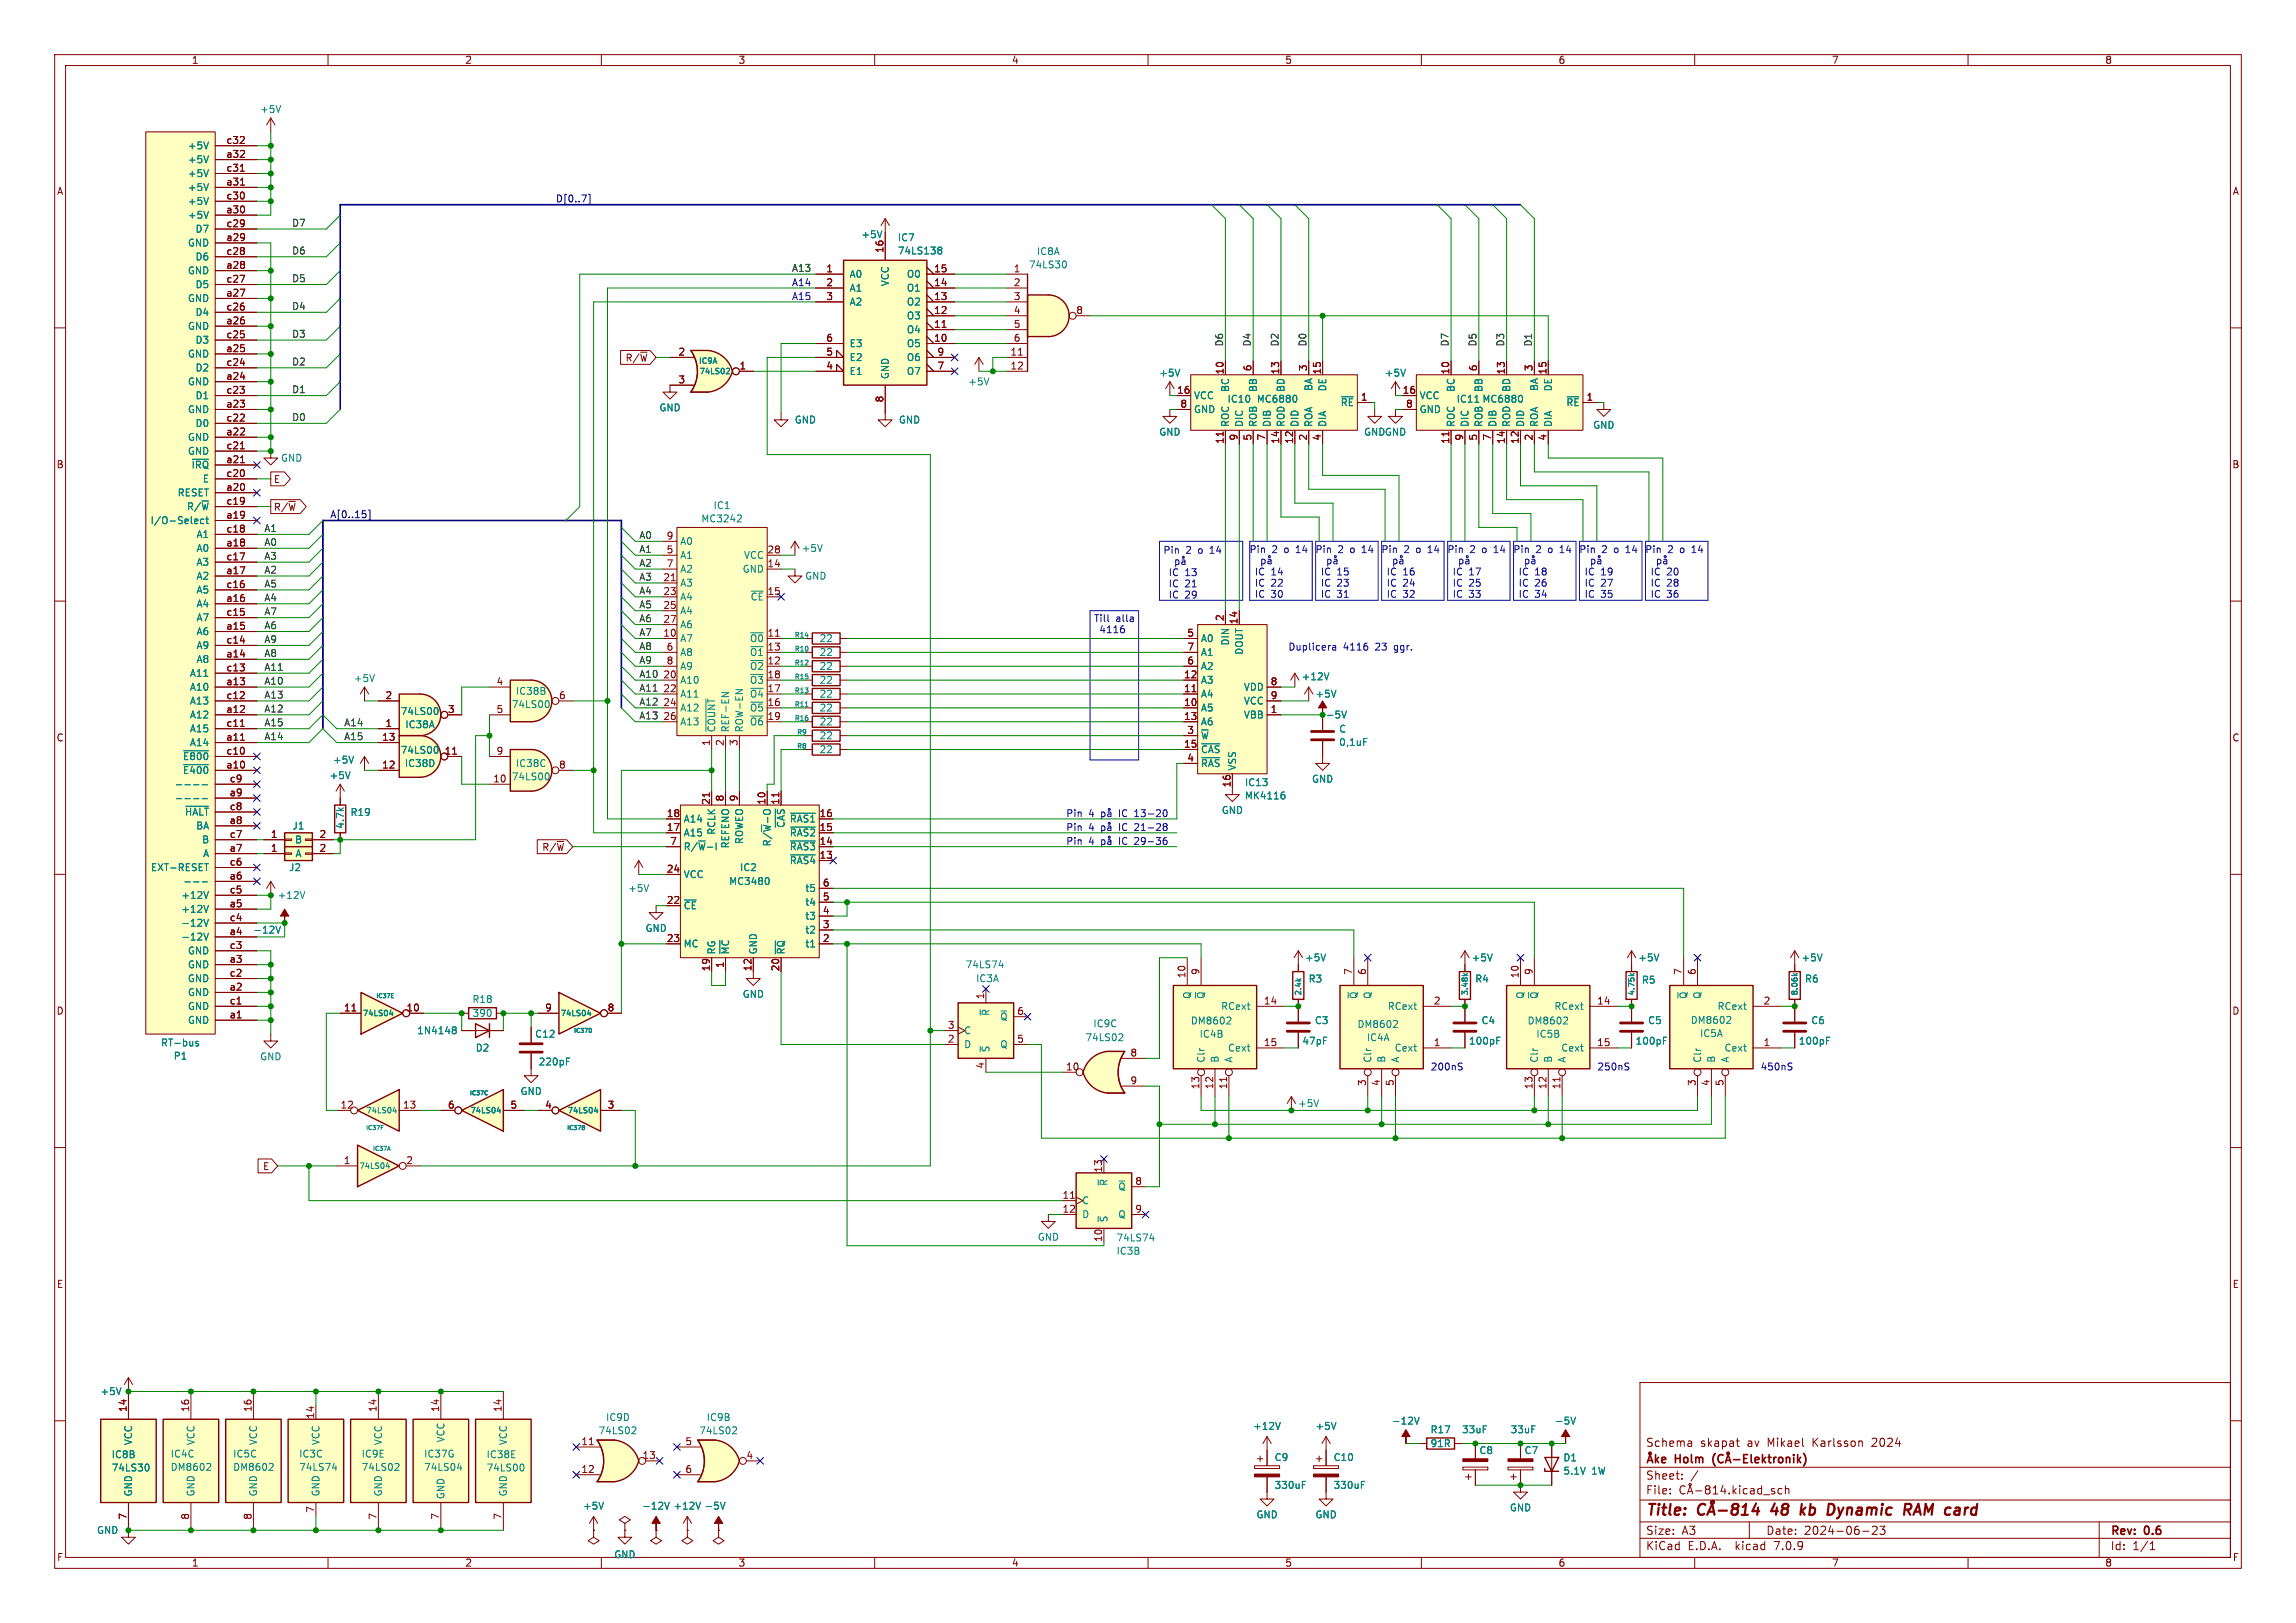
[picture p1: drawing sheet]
<svg xmlns="http://www.w3.org/2000/svg" width="420mm" height="297mm" viewBox="0 0 420 297" stroke-linecap="round" stroke-linejoin="round" font-family="sans-serif">
<defs><g id="words">
<g font-size="2.8" fill="#840000">
<text x="301" y="277.9">Title:</text>
<text x="324.9" y="277.9">48</text>
<text x="331" y="277.9">kb</text>
<text x="336.8" y="277.9">Dynamic</text>
<text x="351.6" y="277.9">RAM card</text>
</g>
<g font-size="2.1" fill="#840000">
<text x="301" y="265">Schema</text>
<text x="306.5" y="268.2">Holm</text>
<text x="311" y="265">skapat</text>
<text x="319.7" y="265">av</text>
<text x="323.5" y="265">Mikael</text>
<text x="331.8" y="265">Karlsson</text>
<text x="342.8" y="265">2024</text>
<text x="301" y="273.7">File:</text>
<text x="301" y="271">Sheet:</text>
<text x="309.2" y="271">/</text>
<text x="301" y="281.1">Size:</text>
<text x="307.6" y="281.1">A3</text>
<text x="323" y="281.1">Date:</text>
<text x="330" y="281.1">2024-06-23</text>
<text x="386" y="281.3">Rev:</text>
<text x="392.4" y="281.3">0.6</text>
<text x="301" y="283.9">KiCad</text>
<text x="308.7" y="283.9">E.D.A.</text>
<text x="317.6" y="283.9">kicad</text>
<text x="324.8" y="283.9">7.0.9</text>
<text x="386" y="283.9">Id:</text>
<text x="390.1" y="283.9">1/1</text>
</g>
<g font-size="1.8" fill="#840000">
<text x="35" y="11.9">1</text>
<text x="85" y="11.9">2</text>
<text x="135" y="11.9">3</text>
<text x="185" y="11.9">4</text>
<text x="235" y="11.9">5</text>
<text x="285" y="11.9">6</text>
<text x="335" y="11.9">7</text>
<text x="385" y="11.9">8</text>
<text x="41.3" y="29">a32</text>
<text x="41.3" y="26.4">c32</text>
<text x="10.3" y="35.9">A</text>
<text x="41.3" y="34">a31</text>
<text x="41.3" y="31.5">c31</text>
<text x="408.3" y="35.9">A</text>
<text x="41.3" y="39.1">a30</text>
<text x="41.3" y="41.7">c29</text>
<text x="41.3" y="36.6">c30</text>
<text x="41.3" y="44.2">a29</text>
<text x="41.3" y="46.7">c28</text>
<text x="161.7" y="46.4" transform="rotate(-90 161.7 46.4)">16</text>
<text x="41.3" y="49.3">a28</text>
<text x="41.3" y="51.8">c27</text>
<text x="151.1" y="49.9">1</text>
<text x="151.1" y="52.5">2</text>
<text x="170.8" y="52.5">14</text>
<text x="170.8" y="49.9">15</text>
<text x="185.3" y="49.9">1</text>
<text x="185.3" y="52.5">2</text>
<text x="41.3" y="59.4">a26</text>
<text x="41.3" y="54.4">a27</text>
<text x="41.3" y="56.9">c26</text>
<text x="151.1" y="55">3</text>
<text x="170.8" y="57.5">12</text>
<text x="170.8" y="55">13</text>
<text x="185.3" y="55">3</text>
<text x="185.3" y="57.5">4</text>
<text x="196.8" y="57.5">8</text>
<text x="41.3" y="64.5">a25</text>
<text x="41.3" y="62">c25</text>
<text x="124" y="65.2">2</text>
<text x="151.1" y="65.2">5</text>
<text x="151.1" y="62.6">6</text>
<text x="170.8" y="62.6">10</text>
<text x="170.8" y="60.1">11</text>
<text x="171.4" y="65.2">9</text>
<text x="184.7" y="65.2">11</text>
<text x="185.3" y="60.1">5</text>
<text x="185.3" y="62.6">6</text>
<text x="41.3" y="69.6">a24</text>
<text x="41.3" y="67.1">c24</text>
<text x="114.3" y="66.4">R/~{W}</text>
<text x="124" y="70.2">3</text>
<text x="135.2" y="67.7">1</text>
<text x="151.1" y="67.7">4</text>
<text x="171.4" y="67.7">7</text>
<text x="184.7" y="67.7">12</text>
<text x="223.9" y="68.6" transform="rotate(-90 223.9 68.6)">10</text>
<text x="229" y="68" transform="rotate(-90 229 68)">6</text>
<text x="234.1" y="68.6" transform="rotate(-90 234.1 68.6)">13</text>
<text x="239.1" y="68" transform="rotate(-90 239.1 68)">3</text>
<text x="241.7" y="68.6" transform="rotate(-90 241.7 68.6)">15</text>
<text x="265.2" y="68.6" transform="rotate(-90 265.2 68.6)">10</text>
<text x="270.3" y="68" transform="rotate(-90 270.3 68)">6</text>
<text x="275.3" y="68.6" transform="rotate(-90 275.3 68.6)">13</text>
<text x="280.4" y="68" transform="rotate(-90 280.4 68)">3</text>
<text x="283" y="68.6" transform="rotate(-90 283 68.6)">15</text>
<text x="41.3" y="74.7">a23</text>
<text x="41.3" y="77.2">c22</text>
<text x="41.3" y="72.1">c23</text>
<text x="161.7" y="73.7" transform="rotate(-90 161.7 73.7)">8</text>
<text x="215.2" y="72.1">16</text>
<text x="215.8" y="74.7">8</text>
<text x="248.8" y="73.4">1</text>
<text x="256.5" y="72.1">16</text>
<text x="257.1" y="74.7">8</text>
<text x="290.1" y="73.4">1</text>
<text x="41.3" y="79.8">a22</text>
<text x="41.3" y="82.3">c21</text>
<text x="223.9" y="81.3" transform="rotate(-90 223.9 81.3)">11</text>
<text x="226.4" y="80.7" transform="rotate(-90 226.4 80.7)">9</text>
<text x="229" y="80.7" transform="rotate(-90 229 80.7)">5</text>
<text x="231.5" y="80.7" transform="rotate(-90 231.5 80.7)">7</text>
<text x="234.1" y="81.3" transform="rotate(-90 234.1 81.3)">14</text>
<text x="236.6" y="81.3" transform="rotate(-90 236.6 81.3)">12</text>
<text x="239.1" y="80.7" transform="rotate(-90 239.1 80.7)">2</text>
<text x="241.7" y="80.7" transform="rotate(-90 241.7 80.7)">4</text>
<text x="265.2" y="81.3" transform="rotate(-90 265.2 81.3)">11</text>
<text x="267.7" y="80.7" transform="rotate(-90 267.7 80.7)">9</text>
<text x="270.3" y="80.7" transform="rotate(-90 270.3 80.7)">5</text>
<text x="272.8" y="80.7" transform="rotate(-90 272.8 80.7)">7</text>
<text x="275.3" y="81.3" transform="rotate(-90 275.3 81.3)">14</text>
<text x="277.9" y="81.3" transform="rotate(-90 277.9 81.3)">12</text>
<text x="280.4" y="80.7" transform="rotate(-90 280.4 80.7)">2</text>
<text x="283" y="80.7" transform="rotate(-90 283 80.7)">4</text>
<text x="10.3" y="85.9">B</text>
<text x="41.3" y="89.9">a20</text>
<text x="41.3" y="84.8">a21</text>
<text x="41.3" y="87.4">c20</text>
<text x="50" y="88.6">E</text>
<text x="408.2" y="85.9">B</text>
<text x="41.3" y="95">a19</text>
<text x="41.3" y="92.5">c19</text>
<text x="50" y="93.7">R/~{W}</text>
<text x="41.3" y="100.1">a18</text>
<text x="41.3" y="97.5">c18</text>
<text x="121.8" y="101.3">5</text>
<text x="121.8" y="98.8">9</text>
<text x="140.3" y="101.3">28</text>
<text x="41.3" y="105.2">a17</text>
<text x="41.3" y="107.7">c16</text>
<text x="41.3" y="102.6">c17</text>
<text x="121.2" y="106.4">21</text>
<text x="121.8" y="103.9">7</text>
<text x="140.3" y="103.9">14</text>
<text x="41.3" y="110.2">a16</text>
<text x="41.3" y="112.8">c15</text>
<text x="121.2" y="109">23</text>
<text x="121.2" y="111.5">25</text>
<text x="140.3" y="109">15</text>
<text x="223.9" y="113.7" transform="rotate(-90 223.9 113.7)">2</text>
<text x="41.3" y="115.3">a15</text>
<text x="41.3" y="117.9">c14</text>
<text x="121.2" y="116.6">10</text>
<text x="121.2" y="114">27</text>
<text x="121.8" y="119.1">6</text>
<text x="140.3" y="116.6">11</text>
<text x="140.3" y="119.1">13</text>
<text x="217.1" y="116.6">5</text>
<text x="217.1" y="119.1">7</text>
<text x="226.4" y="114.3" transform="rotate(-90 226.4 114.3)">14</text>
<text x="41.3" y="125.5">a13</text>
<text x="41.3" y="120.4">a14</text>
<text x="41.3" y="122.9">c13</text>
<text x="90.7" y="125.5">4</text>
<text x="121.2" y="124.2">20</text>
<text x="121.8" y="121.7">8</text>
<text x="140.3" y="121.7">12</text>
<text x="140.3" y="124.2">18</text>
<text x="216.5" y="124.2">12</text>
<text x="217.1" y="121.7">6</text>
<text x="232.3" y="125.5">8</text>
<text x="41.3" y="130.6">a12</text>
<text x="41.3" y="128">c12</text>
<text x="70.4" y="128">2</text>
<text x="81.8" y="130.6">3</text>
<text x="90.7" y="130.6">5</text>
<text x="102.2" y="128">6</text>
<text x="121.2" y="126.7">22</text>
<text x="121.2" y="129.3">24</text>
<text x="121.2" y="131.8">26</text>
<text x="140.3" y="129.3">16</text>
<text x="140.3" y="126.7">17</text>
<text x="140.3" y="131.8">19</text>
<text x="216.5" y="129.3">10</text>
<text x="216.5" y="126.7">11</text>
<text x="216.5" y="131.8">13</text>
<text x="232.3" y="130.6">1</text>
<text x="232.3" y="128">9</text>
<text x="10.3" y="135.9">C</text>
<text x="41.3" y="135.6">a11</text>
<text x="41.3" y="133.1">c11</text>
<text x="69.8" y="135.6">13</text>
<text x="70.4" y="133.1">1</text>
<text x="129.9" y="136.6" transform="rotate(-90 129.9 136.6)">1</text>
<text x="132.5" y="136.6" transform="rotate(-90 132.5 136.6)">2</text>
<text x="135" y="136.6" transform="rotate(-90 135 136.6)">3</text>
<text x="216.5" y="136.9">15</text>
<text x="217.1" y="134.4">3</text>
<text x="408.2" y="135.9">C</text>
<text x="41.3" y="140.7">a10</text>
<text x="41.3" y="138.2">c10</text>
<text x="41.9" y="143.3">c9</text>
<text x="69.8" y="140.7">12</text>
<text x="81.2" y="138.2">11</text>
<text x="90.1" y="143.3">10</text>
<text x="90.7" y="138.2">9</text>
<text x="102.2" y="140.7">8</text>
<text x="217.1" y="139.4">4</text>
<text x="41.9" y="145.8">a9</text>
<text x="41.9" y="148.3">c8</text>
<text x="121.9" y="149.6">18</text>
<text x="129.9" y="147.4" transform="rotate(-90 129.9 147.4)">21</text>
<text x="132.5" y="146.8" transform="rotate(-90 132.5 146.8)">8</text>
<text x="135" y="146.8" transform="rotate(-90 135 146.8)">9</text>
<text x="140.1" y="147.4" transform="rotate(-90 140.1 147.4)">10</text>
<text x="142.6" y="147.4" transform="rotate(-90 142.6 147.4)">11</text>
<text x="149.8" y="149.6">16</text>
<text x="225.2" y="144.2" transform="rotate(-90 225.2 144.2)">16</text>
<text x="41.9" y="156">a7</text>
<text x="41.9" y="150.9">a8</text>
<text x="41.9" y="153.4">c7</text>
<text x="49.5" y="153.4">1</text>
<text x="49.5" y="156">1</text>
<text x="58.3" y="153.4">2</text>
<text x="58.3" y="156">2</text>
<text x="99.1" y="155.9">R/~{W}</text>
<text x="121.9" y="152.1">17</text>
<text x="122.5" y="154.7">7</text>
<text x="149.8" y="154.7">14</text>
<text x="149.8" y="152.1">15</text>
<text x="41.9" y="161">a6</text>
<text x="41.9" y="158.5">c6</text>
<text x="121.9" y="159.8">24</text>
<text x="149.8" y="157.2">13</text>
<text x="41.9" y="166.1">a5</text>
<text x="41.9" y="163.6">c5</text>
<text x="121.9" y="165.5">22</text>
<text x="150.4" y="167.4">4</text>
<text x="150.4" y="164.8">5</text>
<text x="150.4" y="162.3">6</text>
<text x="41.9" y="171.2">a4</text>
<text x="41.9" y="173.7">c3</text>
<text x="41.9" y="168.7">c4</text>
<text x="121.9" y="172.5">23</text>
<text x="150.4" y="172.5">2</text>
<text x="150.4" y="169.9">3</text>
<text x="41.9" y="176.3">a3</text>
<text x="41.9" y="178.8">c2</text>
<text x="129.9" y="177.8" transform="rotate(-90 129.9 177.8)">19</text>
<text x="132.5" y="177.2" transform="rotate(-90 132.5 177.2)">1</text>
<text x="137.5" y="177.8" transform="rotate(-90 137.5 177.8)">12</text>
<text x="142.6" y="177.8" transform="rotate(-90 142.6 177.8)">20</text>
<text x="216.9" y="179.1" transform="rotate(-90 216.9 179.1)">10</text>
<text x="219.5" y="178.5" transform="rotate(-90 219.5 178.5)">9</text>
<text x="247.4" y="178.5" transform="rotate(-90 247.4 178.5)">7</text>
<text x="249.9" y="178.5" transform="rotate(-90 249.9 178.5)">6</text>
<text x="277.9" y="179.1" transform="rotate(-90 277.9 179.1)">10</text>
<text x="280.4" y="178.5" transform="rotate(-90 280.4 178.5)">9</text>
<text x="307.7" y="178.5" transform="rotate(-90 307.7 178.5)">7</text>
<text x="310.3" y="178.5" transform="rotate(-90 310.3 178.5)">6</text>
<text x="10.3" y="185.9">D</text>
<text x="41.9" y="181.4">a2</text>
<text x="41.9" y="183.9">c1</text>
<text x="62.8" y="185.2">11</text>
<text x="74.3" y="185.2">10</text>
<text x="99.6" y="185.2">9</text>
<text x="111.1" y="185.2">8</text>
<text x="180.1" y="183" transform="rotate(-90 180.1 183)">1</text>
<text x="186" y="185.8">6</text>
<text x="231.1" y="183.9">14</text>
<text x="262.2" y="183.9">2</text>
<text x="292.1" y="183.9">14</text>
<text x="322.5" y="183.9">2</text>
<text x="408.2" y="185.9">D</text>
<text x="41.9" y="186.4">a1</text>
<text x="173.3" y="190.9">2</text>
<text x="173.3" y="188.3">3</text>
<text x="186" y="190.9">5</text>
<text x="231.1" y="191.5">15</text>
<text x="262.2" y="191.5">1</text>
<text x="292.1" y="191.5">15</text>
<text x="322.5" y="191.5">1</text>
<text x="180.1" y="195.7" transform="rotate(-90 180.1 195.7)">4</text>
<text x="194.9" y="196">10</text>
<text x="206.7" y="193.4">8</text>
<text x="62.2" y="202.9">12</text>
<text x="73.6" y="202.9">13</text>
<text x="81.8" y="202.9">6</text>
<text x="93.3" y="202.9">5</text>
<text x="99.6" y="202.9">4</text>
<text x="111.1" y="202.9">3</text>
<text x="206.7" y="198.5">9</text>
<text x="219.5" y="199.4" transform="rotate(-90 219.5 199.4)">13</text>
<text x="222" y="199.4" transform="rotate(-90 222 199.4)">12</text>
<text x="224.5" y="199.4" transform="rotate(-90 224.5 199.4)">11</text>
<text x="249.9" y="198.8" transform="rotate(-90 249.9 198.8)">3</text>
<text x="252.5" y="198.8" transform="rotate(-90 252.5 198.8)">4</text>
<text x="255" y="198.8" transform="rotate(-90 255 198.8)">5</text>
<text x="280.4" y="199.4" transform="rotate(-90 280.4 199.4)">13</text>
<text x="283" y="199.4" transform="rotate(-90 283 199.4)">12</text>
<text x="285.5" y="199.4" transform="rotate(-90 285.5 199.4)">11</text>
<text x="310.3" y="198.8" transform="rotate(-90 310.3 198.8)">3</text>
<text x="312.8" y="198.8" transform="rotate(-90 312.8 198.8)">4</text>
<text x="315.3" y="198.8" transform="rotate(-90 315.3 198.8)">5</text>
<text x="48" y="214.3">E</text>
<text x="62.8" y="213.1">1</text>
<text x="74.2" y="213.1">2</text>
<text x="201.7" y="214.7" transform="rotate(-90 201.7 214.7)">13</text>
<text x="194.3" y="219.5">11</text>
<text x="194.3" y="222">12</text>
<text x="207.6" y="216.9">8</text>
<text x="207.6" y="222">9</text>
<text x="201.7" y="227.4" transform="rotate(-90 201.7 227.4)">10</text>
<text x="10.3" y="235.9">E</text>
<text x="408.3" y="235.9">E</text>
<text x="23.2" y="258.5" transform="rotate(-90 23.2 258.5)">14</text>
<text x="34.7" y="258.5" transform="rotate(-90 34.7 258.5)">16</text>
<text x="46.1" y="258.5" transform="rotate(-90 46.1 258.5)">16</text>
<text x="57.5" y="259.8" transform="rotate(-90 57.5 259.8)">14</text>
<text x="69" y="258.5" transform="rotate(-90 69 258.5)">14</text>
<text x="80.4" y="258.5" transform="rotate(-90 80.4 258.5)">14</text>
<text x="91.8" y="258.5" transform="rotate(-90 91.8 258.5)">14</text>
<text x="106.3" y="264.5">11</text>
<text x="106.3" y="269.6">12</text>
<text x="117.4" y="267.1">13</text>
<text x="125.3" y="264.5">5</text>
<text x="125.3" y="269.6">6</text>
<text x="136.5" y="267.1">4</text>
<text x="23.2" y="278.2" transform="rotate(-90 23.2 278.2)">7</text>
<text x="34.7" y="278.2" transform="rotate(-90 34.7 278.2)">8</text>
<text x="46.1" y="278.2" transform="rotate(-90 46.1 278.2)">8</text>
<text x="57.5" y="276.9" transform="rotate(-90 57.5 276.9)">7</text>
<text x="69" y="278.2" transform="rotate(-90 69 278.2)">7</text>
<text x="80.4" y="278.2" transform="rotate(-90 80.4 278.2)">7</text>
<text x="91.8" y="278.2" transform="rotate(-90 91.8 278.2)">7</text>
<text x="10.3" y="285.9">F</text>
<text x="35" y="286.9">1</text>
<text x="85" y="286.9">2</text>
<text x="135" y="286.9">3</text>
<text x="185" y="286.9">4</text>
<text x="235" y="286.9">5</text>
<text x="285" y="286.9">6</text>
<text x="335" y="286.9">7</text>
<text x="385" y="286.9">8</text>
<text x="408.3" y="285.9">F</text>
</g>
<g font-size="1.8" fill="#008484">
<text x="47.5" y="20.9">+5V</text>
<text x="34.3" y="27.5">+5V</text>
<text x="34.3" y="35.2">+5V</text>
<text x="34.3" y="30.1">+5V</text>
<text x="34.3" y="32.6">+5V</text>
<text x="34.3" y="40.2">+5V</text>
<text x="34.3" y="37.7">+5V</text>
<text x="34.3" y="45.3">GND</text>
<text x="35.7" y="47.9">D6</text>
<text x="35.7" y="42.8">D7</text>
<text x="157.5" y="43.8">+5V</text>
<text x="164.1" y="44.3">IC7</text>
<text x="164.1" y="46.8">74LS138</text>
<text x="189.6" y="46.9">IC8A</text>
<text x="34.3" y="50.4">GND</text>
<text x="35.7" y="52.9">D5</text>
<text x="155.3" y="51">A0</text>
<text x="155.3" y="53.6">A1</text>
<text x="162.8" y="52.5" transform="rotate(-90 162.8 52.5)">VCC</text>
<text x="165.8" y="53.6">O1</text>
<text x="165.8" y="51">O0</text>
<text x="188.1" y="49.3">74LS30</text>
<text x="34.3" y="55.5">GND</text>
<text x="35.7" y="58">D4</text>
<text x="155.3" y="56.1">A2</text>
<text x="165.8" y="58.6">O3</text>
<text x="165.8" y="56.1">O2</text>
<text x="34.3" y="65.6">GND</text>
<text x="34.3" y="60.6">GND</text>
<text x="35.7" y="63.1">D3</text>
<text x="155.3" y="63.7">E3</text>
<text x="165.8" y="63.7">O5</text>
<text x="165.8" y="61.2">O4</text>
<text x="34.3" y="70.7">GND</text>
<text x="35.7" y="68.2">D2</text>
<text x="155.3" y="68.8">E1</text>
<text x="155.3" y="66.3">E2</text>
<text x="162.8" y="69.5" transform="rotate(-90 162.8 69.5)">GND</text>
<text x="165.8" y="68.8">O7</text>
<text x="165.8" y="66.3">O6</text>
<text x="177" y="70.7">+5V</text>
<text x="212" y="69.1">+5V</text>
<text x="225" y="71.8" transform="rotate(-90 225 71.8)">BC</text>
<text x="230.1" y="71.8" transform="rotate(-90 230.1 71.8)">BB</text>
<text x="235.2" y="71.8" transform="rotate(-90 235.2 71.8)">BD</text>
<text x="240.3" y="71.6" transform="rotate(-90 240.3 71.6)">BA</text>
<text x="242.8" y="71.7" transform="rotate(-90 242.8 71.7)">DE</text>
<text x="253.2" y="69.1">+5V</text>
<text x="266.3" y="71.8" transform="rotate(-90 266.3 71.8)">BC</text>
<text x="271.4" y="71.8" transform="rotate(-90 271.4 71.8)">BB</text>
<text x="276.5" y="71.8" transform="rotate(-90 276.5 71.8)">BD</text>
<text x="281.5" y="71.6" transform="rotate(-90 281.5 71.6)">BA</text>
<text x="284.1" y="71.7" transform="rotate(-90 284.1 71.7)">DE</text>
<text x="34.3" y="75.8">GND</text>
<text x="35.7" y="73.3">D1</text>
<text x="120.5" y="75.5">GND</text>
<text x="145.3" y="77.7">GND</text>
<text x="164.3" y="77.7">GND</text>
<text x="218.3" y="73.3">VCC</text>
<text x="218.3" y="75.8">GND</text>
<text x="224.4" y="73.9">IC10</text>
<text x="229.8" y="73.9">MC6880</text>
<text x="245.2" y="74.5">~{RE}</text>
<text x="259.6" y="73.3">VCC</text>
<text x="259.6" y="75.8">GND</text>
<text x="266.4" y="73.9">IC11 MC6880</text>
<text x="286.4" y="74.5">~{RE}</text>
<text x="34.3" y="80.9">GND</text>
<text x="34.3" y="83.4">GND</text>
<text x="35.7" y="78.3">D0</text>
<text x="212" y="79.9">GND</text>
<text x="225" y="78.2" transform="rotate(-90 225 78.2)">ROC</text>
<text x="227.6" y="78.2" transform="rotate(-90 227.6 78.2)">DIC</text>
<text x="230.1" y="78.2" transform="rotate(-90 230.1 78.2)">ROB</text>
<text x="232.6" y="78.2" transform="rotate(-90 232.6 78.2)">DIB</text>
<text x="235.2" y="78.2" transform="rotate(-90 235.2 78.2)">ROD</text>
<text x="237.7" y="78.2" transform="rotate(-90 237.7 78.2)">DID</text>
<text x="240.3" y="78.2" transform="rotate(-90 240.3 78.2)">ROA</text>
<text x="242.8" y="78.2" transform="rotate(-90 242.8 78.2)">DIA</text>
<text x="249.4" y="79.9">GNDGND</text>
<text x="266.3" y="78.2" transform="rotate(-90 266.3 78.2)">ROC</text>
<text x="268.8" y="78.2" transform="rotate(-90 268.8 78.2)">DIC</text>
<text x="271.4" y="78.2" transform="rotate(-90 271.4 78.2)">ROB</text>
<text x="273.9" y="78.2" transform="rotate(-90 273.9 78.2)">DIB</text>
<text x="276.5" y="78.2" transform="rotate(-90 276.5 78.2)">ROD</text>
<text x="279" y="78.2" transform="rotate(-90 279 78.2)">DID</text>
<text x="281.5" y="78.2" transform="rotate(-90 281.5 78.2)">ROA</text>
<text x="284.1" y="78.2" transform="rotate(-90 284.1 78.2)">DIA</text>
<text x="291.3" y="78.7">GND</text>
<text x="34.9" y="86">~{IRQ}</text>
<text x="37" y="88.5">E</text>
<text x="51.3" y="84.7">GND</text>
<text x="32.4" y="91">RESET</text>
<text x="34.1" y="93.6">R/~{W}</text>
<text x="128.2" y="95.8">MC3242</text>
<text x="130.4" y="93.4">IC1</text>
<text x="27.4" y="96.1">I/O-Select</text>
<text x="35.9" y="101.2">A0</text>
<text x="35.9" y="98.7">A1</text>
<text x="124.3" y="99.9">A0</text>
<text x="146.6" y="101.2">+5V</text>
<text x="35.9" y="106.3">A2</text>
<text x="35.9" y="103.7">A3</text>
<text x="124.3" y="107.5">A3</text>
<text x="124.3" y="102.5">A1</text>
<text x="124.3" y="105">A2</text>
<text x="135.8" y="105">GND</text>
<text x="136" y="102.5">VCC</text>
<text x="147.2" y="106.3">GND</text>
<text x="35.9" y="111.4">A4</text>
<text x="35.9" y="113.9">A7</text>
<text x="35.9" y="108.8">A5</text>
<text x="124.3" y="110.1">A4</text>
<text x="124.3" y="112.6">A4</text>
<text x="137.2" y="110.1">~{CE}</text>
<text x="35.9" y="116.4">A6</text>
<text x="35.9" y="119">A9</text>
<text x="124.3" y="117.7">A7</text>
<text x="124.3" y="115.2">A6</text>
<text x="137.1" y="117.7">~{O0}</text>
<text x="149.8" y="117.7">22</text>
<text x="219.6" y="117.7">A0</text>
<text x="225" y="118.2" transform="rotate(-90 225 118.2)">DIN</text>
<text x="227.6" y="119.9" transform="rotate(-90 227.6 119.9)">DOUT</text>
<text x="34.6" y="124.1">A11</text>
<text x="35.9" y="121.5">A8</text>
<text x="64.6" y="125">+5V</text>
<text x="124.3" y="125.3">A10</text>
<text x="124.3" y="120.2">A8</text>
<text x="124.3" y="122.8">A9</text>
<text x="137.1" y="122.8">~{O2}</text>
<text x="137.1" y="120.2">~{O1}</text>
<text x="137.1" y="125.3">~{O3}</text>
<text x="149.8" y="122.8">22</text>
<text x="149.8" y="125.3">22</text>
<text x="149.8" y="120.2">22</text>
<text x="219.6" y="125.3">A3</text>
<text x="219.6" y="122.8">A2</text>
<text x="219.6" y="120.2">A1</text>
<text x="238" y="124.7">+12V</text>
<text x="34.6" y="131.7">A12</text>
<text x="34.6" y="126.6">A10</text>
<text x="34.6" y="129.1">A13</text>
<text x="73.2" y="131">74LS00</text>
<text x="93.5" y="129.8">74LS00</text>
<text x="94.3" y="127.3">IC38B</text>
<text x="124.3" y="127.9">A11</text>
<text x="124.3" y="130.4">A12</text>
<text x="137.1" y="130.4">~{O5}</text>
<text x="137.1" y="127.9">~{O4}</text>
<text x="149.8" y="127.9">22</text>
<text x="149.8" y="130.4">22</text>
<text x="219.6" y="130.4">A5</text>
<text x="219.6" y="127.9">A4</text>
<text x="227.4" y="131.7">VBB</text>
<text x="227.4" y="126.6">VDD</text>
<text x="227.4" y="129.1">VCC</text>
<text x="240.5" y="127.9">+5V</text>
<text x="242.4" y="131.7">-5V</text>
<text x="34.6" y="136.8">A14</text>
<text x="34.6" y="134.2">A15</text>
<text x="74" y="133.5">IC38A</text>
<text x="124.3" y="132.9">A13</text>
<text x="131" y="134.1" transform="rotate(-90 131 134.1)">~{COUNT}</text>
<text x="133.6" y="134.1" transform="rotate(-90 133.6 134.1)">REF-EN</text>
<text x="136.1" y="134.1" transform="rotate(-90 136.1 134.1)">ROW-EN</text>
<text x="137.1" y="132.9">~{O6}</text>
<text x="149.8" y="132.9">22</text>
<text x="149.8" y="135.5">22</text>
<text x="219.6" y="132.9">A6</text>
<text x="219.6" y="135.5">~{W}</text>
<text x="244.9" y="134.3">C</text>
<text x="244.9" y="136.7">0,1uF</text>
<text x="33.4" y="141.8">~{E400}</text>
<text x="33.4" y="139.3">~{E800}</text>
<text x="60.2" y="142.8">+5V</text>
<text x="60.8" y="139.9">+5V</text>
<text x="73.2" y="138.1">74LS00</text>
<text x="74" y="140.6">IC38D</text>
<text x="93.5" y="143">74LS00</text>
<text x="94.3" y="140.6">IC38C</text>
<text x="149.8" y="138">22</text>
<text x="219.6" y="138">~{CAS}</text>
<text x="219.6" y="140.6">~{RAS}</text>
<text x="226.3" y="141.1" transform="rotate(-90 226.3 141.1)">VSS</text>
<text x="239.9" y="143.4">GND</text>
<text x="33.7" y="149.5">~{HALT}</text>
<text x="64" y="149.5">R19</text>
<text x="223.4" y="149.1">GND</text>
<text x="227.6" y="144.1">IC13</text>
<text x="227.6" y="146.5">MK4116</text>
<text x="35.8" y="152">BA</text>
<text x="36.9" y="154.5">B</text>
<text x="53.4" y="152">J1</text>
<text x="53.9" y="154.5">B</text>
<text x="63.1" y="151.8" transform="rotate(-90 63.1 151.8)">4.7k</text>
<text x="125" y="153.3">A15</text>
<text x="125" y="150.7">A14</text>
<text x="125" y="155.8">R/~{W}-I</text>
<text x="131" y="152.9" transform="rotate(-90 131 152.9)">RCLK</text>
<text x="133.6" y="155.3" transform="rotate(-90 133.6 155.3)">REFENO</text>
<text x="136.1" y="154.6" transform="rotate(-90 136.1 154.6)">ROWEO</text>
<text x="141.2" y="155" transform="rotate(-90 141.2 155)">R/~{W}-O</text>
<text x="143.7" y="151.6" transform="rotate(-90 143.7 151.6)">~{CAS}</text>
<text x="144.4" y="155.8">~{RAS3}</text>
<text x="144.4" y="153.3">~{RAS2}</text>
<text x="144.4" y="150.7">~{RAS1}</text>
<text x="27.5" y="159.6">EXT-RESET</text>
<text x="37.1" y="157.1">A</text>
<text x="52.8" y="159.6">J2</text>
<text x="54" y="157.1">A</text>
<text x="125" y="160.9">VCC</text>
<text x="135.3" y="159.6">IC2</text>
<text x="144.4" y="158.3">~{RAS4}</text>
<text x="33.1" y="167.2">+12V</text>
<text x="33.1" y="164.7">+12V</text>
<text x="33.4" y="162.2">---</text>
<text x="50.7" y="164.7">+12V</text>
<text x="114.8" y="163.4">+5V</text>
<text x="125" y="166.6">~{CE}</text>
<text x="133.3" y="162.2">MC3480</text>
<text x="147.2" y="166">t4</text>
<text x="147.2" y="163.4">t5</text>
<text x="33.1" y="172.3">-12V</text>
<text x="33.1" y="169.8">-12V</text>
<text x="46.3" y="171">-12V</text>
<text x="118" y="170.7">GND</text>
<text x="125" y="173.6">MC</text>
<text x="147.2" y="173.6">t1</text>
<text x="147.2" y="171">t2</text>
<text x="147.2" y="168.5">t3</text>
<text x="34.3" y="177.4">GND</text>
<text x="34.3" y="179.9">GND</text>
<text x="34.3" y="174.9">GND</text>
<text x="131" y="174.8" transform="rotate(-90 131 174.8)">RG</text>
<text x="133.6" y="174.8" transform="rotate(-90 133.6 174.8)">~{MC}</text>
<text x="138.7" y="174.8" transform="rotate(-90 138.7 174.8)">GND</text>
<text x="143.7" y="174.8" transform="rotate(-90 143.7 174.8)">~{RQ}</text>
<text x="176.5" y="177.4">74LS74</text>
<text x="178.4" y="179.9">IC3A</text>
<text x="238.6" y="176.1">+5V</text>
<text x="239.3" y="180">R3</text>
<text x="269.1" y="176.1">+5V</text>
<text x="269.8" y="180">R4</text>
<text x="299.6" y="176.1">+5V</text>
<text x="329.4" y="176.1">+5V</text>
<text x="330.1" y="180">R6</text>
<text x="34.3" y="182.5">GND</text>
<text x="34.3" y="185">GND</text>
<text x="86.3" y="183.7">R18</text>
<text x="135.8" y="182.8">GND</text>
<text x="218" y="182.9" transform="rotate(-90 218 182.9)">Q</text>
<text x="220.6" y="182.9" transform="rotate(-90 220.6 182.9)">~{Q}</text>
<text x="223.3" y="185">RCext</text>
<text x="248.5" y="182.9" transform="rotate(-90 248.5 182.9)">~{Q}</text>
<text x="251.1" y="182.9" transform="rotate(-90 251.1 182.9)">Q</text>
<text x="253.7" y="185">RCext</text>
<text x="279" y="182.9" transform="rotate(-90 279 182.9)">Q</text>
<text x="281.5" y="182.9" transform="rotate(-90 281.5 182.9)">~{Q}</text>
<text x="284.2" y="185">RCext</text>
<text x="300.2" y="180.2">R5</text>
<text x="308.8" y="182.9" transform="rotate(-90 308.8 182.9)">~{Q}</text>
<text x="311.4" y="182.9" transform="rotate(-90 311.4 182.9)">Q</text>
<text x="314.1" y="185">RCext</text>
<text x="29.4" y="191.7">RT-bus</text>
<text x="34.3" y="187.6">GND</text>
<text x="76.2" y="189.5">1N4148</text>
<text x="86.3" y="186.3">390</text>
<text x="97.8" y="190.1">C12</text>
<text x="176.3" y="192">D</text>
<text x="176.3" y="189.5">C</text>
<text x="181.2" y="186" transform="rotate(-90 181.2 186)">~{R}</text>
<text x="182.9" y="192">Q</text>
<text x="182.9" y="186.9">~{Q}</text>
<text x="198.5" y="190.7">74LS02</text>
<text x="199.9" y="188.2">IC9C</text>
<text x="217.7" y="187.7">DM8602</text>
<text x="219.3" y="190.1">IC4B</text>
<text x="238.1" y="191.4">47pF</text>
<text x="240.4" y="187.6">C3</text>
<text x="248.2" y="188.3">DM8602</text>
<text x="249.9" y="190.7">IC4A</text>
<text x="268.6" y="191.4">100pF</text>
<text x="270.9" y="187.6">C4</text>
<text x="279.3" y="187.7">DM8602</text>
<text x="280.9" y="190.1">IC5B</text>
<text x="299.1" y="191.4">100pF</text>
<text x="301.4" y="187.6">C5</text>
<text x="309.2" y="187.6">DM8602</text>
<text x="310.9" y="190">IC5A</text>
<text x="328.9" y="191.4">100pF</text>
<text x="331.2" y="187.6">C6</text>
<text x="31.7" y="194.1">P1</text>
<text x="47.5" y="194.2">GND</text>
<text x="86.9" y="192.6">D2</text>
<text x="98.4" y="195.2">220pF</text>
<text x="181.2" y="192.7" transform="rotate(-90 181.2 192.7)">~{S}</text>
<text x="220.6" y="194.6" transform="rotate(-90 220.6 194.6)">Clr</text>
<text x="223.1" y="194.6" transform="rotate(-90 223.1 194.6)">B</text>
<text x="224.5" y="192.6">Cext</text>
<text x="225.7" y="194.6" transform="rotate(-90 225.7 194.6)">A</text>
<text x="251.1" y="194.6" transform="rotate(-90 251.1 194.6)">Clr</text>
<text x="253.6" y="194.6" transform="rotate(-90 253.6 194.6)">B</text>
<text x="255" y="192.6">Cext</text>
<text x="256.1" y="194.6" transform="rotate(-90 256.1 194.6)">A</text>
<text x="281.5" y="194.6" transform="rotate(-90 281.5 194.6)">Clr</text>
<text x="284.1" y="194.6" transform="rotate(-90 284.1 194.6)">B</text>
<text x="285.5" y="192.6">Cext</text>
<text x="286.6" y="194.6" transform="rotate(-90 286.6 194.6)">A</text>
<text x="311.4" y="194.6" transform="rotate(-90 311.4 194.6)">Clr</text>
<text x="313.9" y="194.6" transform="rotate(-90 313.9 194.6)">B</text>
<text x="315.3" y="192.6">Cext</text>
<text x="316.5" y="194.6" transform="rotate(-90 316.5 194.6)">A</text>
<text x="95.1" y="200.6">GND</text>
<text x="237.4" y="202.8">+5V</text>
<text x="197.9" y="220.6">C</text>
<text x="202.8" y="217.1" transform="rotate(-90 202.8 217.1)">~{R}</text>
<text x="204.5" y="218">~{Q}</text>
<text x="189.7" y="227.2">GND</text>
<text x="197.9" y="223.1">D</text>
<text x="202.8" y="223.8" transform="rotate(-90 202.8 223.8)">~{S}</text>
<text x="204.1" y="227.4">74LS74</text>
<text x="204.5" y="223.1">Q</text>
<text x="204.1" y="229.8">IC3B</text>
<text x="18.3" y="255.5">+5V</text>
<text x="109.4" y="262.7">74LS02</text>
<text x="110.8" y="260.2">IC9D</text>
<text x="127.8" y="262.7">74LS02</text>
<text x="129.2" y="260.2">IC9B</text>
<text x="229.1" y="261.8">+12V</text>
<text x="240.5" y="261.8">+5V</text>
<text x="254.5" y="260.9">-12V</text>
<text x="261.6" y="262.5">R17</text>
<text x="267.3" y="262.5">33uF</text>
<text x="276.2" y="262.5">33uF</text>
<text x="284.3" y="260.9">-5V</text>
<text x="20.3" y="267">IC8B</text>
<text x="20.3" y="269.5">74LS30</text>
<text x="24.4" y="264.6" transform="rotate(-90 24.4 264.6)">VCC</text>
<text x="31.1" y="266.9">IC4C</text>
<text x="31.1" y="269.4">DM8602</text>
<text x="35.8" y="264.6" transform="rotate(-90 35.8 264.6)">VCC</text>
<text x="42.6" y="266.9">IC5C</text>
<text x="42.6" y="269.4">DM8602</text>
<text x="47.2" y="264.6" transform="rotate(-90 47.2 264.6)">VCC</text>
<text x="54.6" y="266.9">IC3C</text>
<text x="54.6" y="269.4">74LS74</text>
<text x="58.6" y="264.6" transform="rotate(-90 58.6 264.6)">VCC</text>
<text x="66" y="266.9">IC9E</text>
<text x="66" y="269.4">74LS02</text>
<text x="70.1" y="264.6" transform="rotate(-90 70.1 264.6)">VCC</text>
<text x="77.5" y="266.9">IC37G</text>
<text x="77.5" y="269.4">74LS04</text>
<text x="81.5" y="264.1" transform="rotate(-90 81.5 264.1)">VCC</text>
<text x="88.9" y="267">IC38E</text>
<text x="88.9" y="269.5">74LS00</text>
<text x="92.9" y="264.6" transform="rotate(-90 92.9 264.6)">VCC</text>
<text x="233.1" y="267.6">C9</text>
<text x="243.8" y="267.6">C10</text>
<text x="261.6" y="265">91R</text>
<text x="270.5" y="266.3">C8</text>
<text x="278.8" y="266.3">C7</text>
<text x="285.9" y="267.6">D1</text>
<text x="24.4" y="273.9" transform="rotate(-90 24.4 273.9)">GND</text>
<text x="35.8" y="273.9" transform="rotate(-90 35.8 273.9)">GND</text>
<text x="47.2" y="273.9" transform="rotate(-90 47.2 273.9)">GND</text>
<text x="58.6" y="273.9" transform="rotate(-90 58.6 273.9)">GND</text>
<text x="70.1" y="273.9" transform="rotate(-90 70.1 273.9)">GND</text>
<text x="81.5" y="274.4" transform="rotate(-90 81.5 274.4)">GND</text>
<text x="92.9" y="273.9" transform="rotate(-90 92.9 273.9)">GND</text>
<text x="233.1" y="272.6">330uF</text>
<text x="243.8" y="272.6">330uF</text>
<text x="285.9" y="270">5.1V</text>
<text x="291.2" y="270">1W</text>
<text x="17.6" y="280.9">GND</text>
<text x="106.5" y="276.5">+5V</text>
<text x="117.4" y="276.5">-12V</text>
<text x="123.1" y="276.5">+12V</text>
<text x="128.8" y="276.5">-5V</text>
<text x="229.7" y="278">GND</text>
<text x="240.5" y="278">GND</text>
<text x="276.1" y="276.8">GND</text>
<text x="112.3" y="285.3">GND</text>
</g>
<g font-size="1.8">
<text x="53.3" y="41.6">D7</text>
<text x="53.3" y="46.6">D6</text>
<text x="53.3" y="51.7">D5</text>
<text x="144.8" y="49.8">A13</text>
<text x="53.3" y="56.8">D4</text>
<text x="53.3" y="61.9">D3</text>
<text x="223.8" y="63.5" transform="rotate(-90 223.8 63.5)">D6</text>
<text x="228.9" y="63.5" transform="rotate(-90 228.9 63.5)">D4</text>
<text x="234" y="63.5" transform="rotate(-90 234 63.5)">D2</text>
<text x="239" y="63.5" transform="rotate(-90 239 63.5)">D0</text>
<text x="265.1" y="63.5" transform="rotate(-90 265.1 63.5)">D7</text>
<text x="270.2" y="63.5" transform="rotate(-90 270.2 63.5)">D5</text>
<text x="275.2" y="63.5" transform="rotate(-90 275.2 63.5)">D3</text>
<text x="280.3" y="63.5" transform="rotate(-90 280.3 63.5)">D1</text>
<text x="53.3" y="67">D2</text>
<text x="53.3" y="77.1">D0</text>
<text x="53.3" y="72">D1</text>
<text x="48.3" y="100">A0</text>
<text x="48.3" y="97.4">A1</text>
<text x="116.8" y="101.3">A1</text>
<text x="116.8" y="98.7">A0</text>
<text x="48.3" y="107.6">A5</text>
<text x="48.3" y="102.5">A3</text>
<text x="48.3" y="105.1">A2</text>
<text x="116.8" y="103.8">A2</text>
<text x="116.8" y="106.3">A3</text>
<text x="48.3" y="112.7">A7</text>
<text x="48.3" y="110.1">A4</text>
<text x="116.8" y="108.9">A4</text>
<text x="116.8" y="114">A6</text>
<text x="116.8" y="111.4">A5</text>
<text x="48.3" y="115.2">A6</text>
<text x="48.3" y="117.8">A9</text>
<text x="116.8" y="116.5">A7</text>
<text x="116.8" y="119">A8</text>
<text x="48.3" y="120.3">A8</text>
<text x="48.3" y="125.4">A10</text>
<text x="48.3" y="122.8">A11</text>
<text x="116.8" y="124.1">A10</text>
<text x="116.8" y="121.6">A9</text>
<text x="48.3" y="130.5">A12</text>
<text x="48.3" y="127.9">A13</text>
<text x="116.8" y="131.7">A13</text>
<text x="116.8" y="126.7">A11</text>
<text x="116.8" y="129.2">A12</text>
<text x="48.3" y="133">A15</text>
<text x="48.3" y="135.5">A14</text>
<text x="62.9" y="133">A14</text>
<text x="62.9" y="135.5">A15</text>
</g>
<g font-size="1.8" fill="#000084">
<text x="101.6" y="37.1">D[0..7]</text>
<text x="60.3" y="94.9">A[0..15]</text>
</g>
<g font-size="1.8" fill="#0000c2">
<text x="144.8" y="52.5">A14</text>
<text x="144.8" y="55">A15</text>
<text x="212.7" y="101.4">Pin</text>
<text x="216.9" y="101.4">2</text>
<text x="219.3" y="101.4">o</text>
<text x="221.6" y="101.4">14</text>
<text x="228.5" y="101.3">Pin</text>
<text x="232.7" y="101.3">2</text>
<text x="235" y="101.3">o</text>
<text x="237.4" y="101.3">14</text>
<text x="240.5" y="101.3">Pin</text>
<text x="244.7" y="101.3">2</text>
<text x="247.1" y="101.3">o</text>
<text x="249.4" y="101.3">14</text>
<text x="252.6" y="101.3">Pin</text>
<text x="256.8" y="101.3">2</text>
<text x="259.2" y="101.3">o</text>
<text x="261.5" y="101.3">14</text>
<text x="264.7" y="101.3">Pin</text>
<text x="268.9" y="101.3">2</text>
<text x="271.2" y="101.3">o</text>
<text x="273.6" y="101.3">14</text>
<text x="276.7" y="101.3">Pin</text>
<text x="280.9" y="101.3">2</text>
<text x="283.3" y="101.3">o</text>
<text x="285.6" y="101.3">14</text>
<text x="288.8" y="101.3">Pin</text>
<text x="293" y="101.3">2</text>
<text x="295.4" y="101.3">o</text>
<text x="297.7" y="101.3">14</text>
<text x="300.9" y="101.3">Pin</text>
<text x="305.1" y="101.3">2</text>
<text x="307.4" y="101.3">o</text>
<text x="309.8" y="101.3">14</text>
<text x="213.9" y="105.5">IC</text>
<text x="213.9" y="107.6">IC</text>
<text x="216.9" y="105.5">13</text>
<text x="216.9" y="107.6">21</text>
<text x="229.6" y="105.4">IC</text>
<text x="229.6" y="107.4">IC</text>
<text x="232.7" y="105.4">14</text>
<text x="232.7" y="107.4">22</text>
<text x="241.7" y="105.4">IC</text>
<text x="241.7" y="107.4">IC</text>
<text x="244.8" y="105.4">15</text>
<text x="244.8" y="107.4">23</text>
<text x="253.8" y="105.4">IC</text>
<text x="253.8" y="107.4">IC</text>
<text x="256.8" y="105.4">16</text>
<text x="256.8" y="107.4">24</text>
<text x="265.8" y="105.4">IC</text>
<text x="265.8" y="107.4">IC</text>
<text x="268.9" y="105.4">17</text>
<text x="268.9" y="107.4">25</text>
<text x="277.9" y="105.4">IC</text>
<text x="277.9" y="107.4">IC</text>
<text x="280.9" y="105.4">18</text>
<text x="280.9" y="107.4">26</text>
<text x="290" y="105.4">IC</text>
<text x="290" y="107.4">IC</text>
<text x="293" y="105.4">19</text>
<text x="293" y="107.4">27</text>
<text x="302" y="105.4">IC</text>
<text x="302" y="107.4">IC</text>
<text x="305.1" y="105.4">20</text>
<text x="305.1" y="107.4">28</text>
<text x="200" y="113.9">Till</text>
<text x="204.1" y="113.9">alla</text>
<text x="213.9" y="109.6">IC</text>
<text x="216.9" y="109.6">29</text>
<text x="229.6" y="109.5">IC</text>
<text x="232.7" y="109.5">30</text>
<text x="241.7" y="109.5">IC</text>
<text x="244.8" y="109.5">31</text>
<text x="253.8" y="109.5">IC</text>
<text x="256.8" y="109.5">32</text>
<text x="265.8" y="109.5">IC</text>
<text x="268.9" y="109.5">33</text>
<text x="277.9" y="109.5">IC</text>
<text x="280.9" y="109.5">34</text>
<text x="290" y="109.5">IC</text>
<text x="293" y="109.5">35</text>
<text x="302" y="109.5">IC</text>
<text x="305.1" y="109.5">36</text>
<text x="201.2" y="116">4116</text>
<text x="235.6" y="119.1">Duplicera</text>
<text x="245.7" y="119.1">4116</text>
<text x="251.7" y="119.1">23</text>
<text x="255.3" y="119.1">ggr.</text>
<text x="194.9" y="149.6">Pin</text>
<text x="199.1" y="149.6">4</text>
<text x="205" y="149.6">IC</text>
<text x="208" y="149.6">13-20</text>
<text x="194.9" y="154.7">Pin</text>
<text x="194.9" y="152.2">Pin</text>
<text x="199.1" y="154.7">4</text>
<text x="199.1" y="152.2">4</text>
<text x="205" y="154.7">IC</text>
<text x="205" y="152.2">IC</text>
<text x="208" y="154.7">29-36</text>
<text x="208" y="152.2">21-28</text>
<text x="261.6" y="196">200nS</text>
<text x="292.1" y="196">250nS</text>
<text x="321.9" y="196">450nS</text>
</g>
<g font-size="1.4" fill="#008484">
<text x="127.7" y="66.8">IC9A</text>
<text x="127.9" y="68.7">74LS02</text>
<text x="238.2" y="182.3" transform="rotate(-90 238.2 182.3)">2.4k</text>
<text x="268.7" y="182.3" transform="rotate(-90 268.7 182.3)">3.48k</text>
<text x="299.2" y="182.3" transform="rotate(-90 299.2 182.3)">4.75k</text>
<text x="329" y="182.3" transform="rotate(-90 329 182.3)">8.06k</text>
<text x="66.3" y="186.2">74LS04</text>
<text x="102.5" y="186.2">74LS04</text>
<text x="66.9" y="203.9">74LS04</text>
<text x="85.9" y="203.9">74LS04</text>
<text x="103.7" y="203.9">74LS04</text>
<text x="65.6" y="214.1">74LS04</text>
</g>
<g font-size="1.2" fill="#008484">
<text x="145.3" y="116.9">R14</text>
<text x="145.3" y="119.4">R10</text>
<text x="145.3" y="122">R12</text>
<text x="145.3" y="124.5">R15</text>
<text x="145.3" y="127">R13</text>
<text x="145.3" y="129.6">R11</text>
<text x="145.3" y="132.1">R16</text>
<text x="145.7" y="134.7">R9</text>
<text x="145.7" y="137.2">R8</text>
</g>
<g font-size="1.1" fill="#008484">
<text x="68.7" y="182.9">IC37E</text>
<text x="104.9" y="189.2">IC37D</text>
<text x="85.8" y="200.6">IC37C</text>
<text x="66.8" y="207">IC37F</text>
<text x="103.6" y="207">IC37B</text>
<text x="68.1" y="210.8">IC37A</text>
</g>
</g></defs>
<g fill="none" stroke="#840000" stroke-width=".18">
<path d="M10 10h400v277h-400zM12 12h396v273h-396zM60 10v2M110 10v2M160 10v2M210 10v2M260 10v2M310 10v2M360 10v2M26.7 24.1h12.7v165.1h-12.7zM39.4 39.4h7.6M39.4 34.3h7.6"/>
<path d="M39.4 29.2h7.6M39.4 36.8h7.6M39.4 31.8h7.6M39.4 26.7h7.6M44 31.3h.7M44 33.9h.7M10 60h2M39.4 59.7h7.6M39.4 54.6h7.6M39.4 49.5h7.6M39.4 44.5h7.6M39.4 57.2h7.6"/>
<path d="M39.4 52.1h7.6M39.4 47h7.6M39.4 41.9h7.6M43.9 50.4h.9l-.6 1.3M408 60h2M39.4 74.9h7.6M39.4 69.9h7.6M39.4 64.8h7.6M39.4 77.5h7.6M39.4 72.4h7.6M39.4 67.3h7.6M39.4 62.2h7.6"/>
<path d="M44 66.5h.8M39.4 95.3h7.6M39.4 90.2h7.6M39.4 85.1h7.6M39.4 80h7.6M39.4 97.8h7.6M39.4 92.7h7.6M39.4 87.6h7.6M39.4 82.6h7.6M44 82.1h.7M44 84.7h.7M10 110h2"/>
<path d="M39.4 115.6h7.6M39.4 110.5h7.6M39.4 105.4h7.6M39.4 100.3h7.6M39.4 118.1h7.6M39.4 113h7.6M39.4 108h7.6M39.4 102.9h7.6M43.9 101.2h.9l-.6 1.3M44 117.3h.8M408 110h2M39.4 135.9h7.6"/>
<path d="M39.4 130.8h7.6M39.4 125.7h7.6M39.4 120.7h7.6M39.4 138.4h7.6M39.4 133.4h7.6M39.4 128.3h7.6M39.4 123.2h7.6M44 132.9h.7M44 135.5h.7M10 160h2M39.4 141h7.6M39.4 156.2h7.6"/>
<path d="M39.4 151.1h7.6M39.4 146.1h7.6M39.4 158.8h7.6M39.4 153.7h7.6M39.4 148.6h7.6M39.4 143.5h7.6M408 160h2M39.4 176.5h7.6M39.4 171.5h7.6M39.4 166.4h7.6M39.4 161.3h7.6M39.4 179.1h7.6"/>
<path d="M39.4 174h7.6M39.4 168.9h7.6M39.4 163.8h7.6M39.4 186.7h7.6M39.4 181.6h7.6M39.4 184.2h7.6M43.4 183.7h.7M10 210h2M408 210h2M10 260h2M300 253h108v32h-108zM408 260h2"/>
<path d="M108.6 277.5l-.8 1.3M108.6 277.5v2.5M108.6 277.5l.7 1.3M300 278.5h108M300 274.5h108M300 268.5h108M305.5 273.2v.2M305.5 272.5v.1M307.7 270.5v.2M307.7 269.8v.1M308.2 272a.6 .6 0 0 0-.7 0 .6 .6 0 0 0-.2 .7 .56 .56 0 0 0 .3 .6 .56 .56 0 0 0 .6-.1M308.8 273h.7"/>
<path d="M308.9 271.7l.3 .2M309.2 271.9l-.5 1.5M309.2 271.9l.5 1.5M309.2 263.7l.2 .2v.8M309.4 271.7l-.2 .2M309.4 264.6l-.1 .1M309.4 264l-.1 .1M310.2 272.8h1.1M310.6 269.1l-1.3 1.9M312.2 272.5l-.3 .3v.3l.3 .3 .5-.1 .1-.2-.1-.4-.2-.2M312.2 272.5l-.3-.3 .3-.3 .5 .1 .1 .2-.3 .3M312.2 272.5h.3"/>
<path d="M313.4 273.4h.8M313.4 272.3l.4-.4v1.5M315.2 271.8l-.4 1.1h.9M315.5 272.4v1M316.3 273.2v.2M317 271.9v1.5M317.2 272.8l.4 .6M317.6 272.4l-.6 .6M317.6 263.7h.6M317.8 264.5l.4 .2M318.2 271.9v.1M318.2 272.4v1"/>
<path d="M319.6 272.5l-.4-.1-.3 .3v.4l.1 .2h.6M320 278.5v3M320.2 272.5h.6l.1 .9M320.9 272.7l-.5 .1a.29 .29 0 0 0-.2 .3 .29 .29 0 0 0 .2 .3l.5-.1M322.2 272.5l-.4-.1-.3 .3v.4l.2 .2h.5M322.2 271.9v1.5M322.6 273.5h1.1M324.6 272.5l-.4-.1-.2 .2 .1 .2 .5 .2v.3h-.6M325.9 272.5l-.4-.1-.3 .3v.4l.2 .2h.5M326.6 272.5l.2-.1 .4 .1v.9M326.6 271.9v1.5M340.4 263.7l.3 .2v.8"/>
<path d="M343.3 279.4v.5l-.9 .9h1M344.8 279.3l-.5 .6 .4 .1v.6l-.2 .2h-.4l-.2-.2M384 278.5v6.5M60 285v2M108.6 280v1.3l1 .6-1 .7-1-.7 1-.6M108.6 280h.1M110 285v2M160 285v2M210 285v2M260 285v2M300 281.5h108M310 285v2"/>
<path d="M340.7 280.2h1.2M360 285v2M393.3 283.6h.9M393.3 282.5l.4-.4v1.5"/>
</g>
<g fill="none" stroke="#840000" stroke-width=".4">
<path d="M311.9 275.4a.88 .88 0 0 0-1 0 .88 .88 0 0 0-.3 .9 .69 .69 0 0 0 .3 .8 .69 .69 0 0 0 .8-.1M312.5 276.6h1M313.1 274.7l.2-.1 .2 .1v.2l-.1 .2-.2 .1-.2-.1v-.2zM313.2 275.2l-.9 2M313.2 275.2l.4 2M314.4 276.4h1.5M317.2 276.1a.65 .65 0 0 0-.3 1 .65 .65 0 0 0 .8-.1 .65 .65 0 0 0 .1-.8l-.2-.1M317.2 276.1l-.3-.2v-.3a.64 .64 0 0 1 1-.2l.1 .3-.4 .4M317.2 276.1h.4M318.6 277.2h1.1M318.8 275.8l.6-.6-.3 2M321.2 275.1l-.6 1.4h1.2"/>
<path d="M321.6 275.9l-.2 1.3M324.6 275.1l-.6 1.4h1.2M329.6 275.2l-.3 2M329.6 276.4l.5 .8M330.3 275.9l-.9 .7M335.3 275.3a1.26 1.26 0 0 1 0 1.6M349.3 275.2l.2 .1a.54 .54 0 0 1-.1 .9M350.3 276.6h.9M350.9 275.2l-.9 2"/>
</g>
<g fill="none" stroke="#840000" stroke-width=".3">
<path d="M301.5 267.3h.7M301.8 266.2l-.5 1.5M301.8 266.2l.5 1.5M302.8 266.2v1.5M303 267.1l.4 .6M303.4 266.7l-.6 .6M304 267.2l.7-.2-.1-.2-.4-.1-.2 .2v.7h.6M313.7 266a1.74 1.74 0 0 0 .1 2.3M315.2 266.3a.6 .6 0 0 0-.8 0 .6 .6 0 0 0-.1 .7 .56 .56 0 0 0 .2 .6 .56 .56 0 0 0 .7-.1M315.8 267.3h.7M316 266.1l.1 .1M316.1 266.2l-.5 1.5"/>
<path d="M316.1 266.2l.5 1.5M316.3 266.1l-.2 .1M317.1 267.1h1.2M319 266.9h.5M319.7 266.2h-.7v1.5h.7M320.3 266.2v1.3l.2 .2M321 267.2l.8-.2-.1-.2-.4-.1-.3 .2 .1 .7h.6M322.4 266.2v1.5M322.5 267.1l.5 .6M323 266.7l-.6 .6M323.4 266.7h.6M323.6 266.2v1.3l.4 .2"/>
<path d="M324.5 266.7v1M324.9 266.7l-.3 .1-.1 .2M325.4 266.8l.2-.1 .4 .1 .1 .6-.1 .2-.4 .1-.2-.2zM326.8 266.8l.2-.1 .3 .1 .1 .9M326.8 266.7v1M328.1 266.2v.1M328.1 266.7v1M328.8 266.2v1.5M329 267.1l.4 .6M329.4 266.7l-.6 .6M329.9 266a1.72 1.72 0 0 1 0 2.3"/>
<circle cx="301.8" cy="266" r=".21"/>
</g>
<g fill="#ffffc2" stroke="#ffffc2" stroke-width=".18">
<path d="M26.7 24.1h12.7v165.1h-12.7z"/>
<path d="M111.8 266l5 1.3a5.2 5.2 0 0 1-4.4 3.8z"/>
</g>
<g fill="none" stroke="#008484" stroke-width=".18">
<path d="M38.1 38.7l-.4 1.2M38.1 33.6l-.4 1.3M38.1 28.5l-.4 1.3M38.1 36.1l-.4 1.3M38.1 31.1l-.4 1.2M38.1 26l-.4 1.2M35.2 84h2.9M35.8 95h.3l.1 .3-.6 .1M36.1 95.8h-.3M37.3 95h-.4l-.2 .2 .1 .6h.5M37.6 95h.5M37.8 94.6v1l.3 .2"/>
<path d="M33.6 139.9h4.5M33.6 137.4h4.5M245.4 130.1l.5 1.3 .4-1.3M32.3 146.1h.9M32.3 143.6h.9M33.8 146.1h1M33.8 143.6h1M34 147.5h4.1M35.4 146.1h1M35.4 143.6h1M37 146.1h1M37 143.6h1"/>
<path d="M37.4 158.1h.7M35.4 161.4h1M37 161.4h1M37.3 170.8l.4 1.2 .4-1.2M37.3 168.2l.4 1.3 .4-1.3M38.1 165.7l-.4 1.2M38.1 163.1l-.4 1.3M36.3 190.6h-.3l-.2 .1 .1 .2 .4 .1v.3h-.5M110.4 274.9l-.4 1.3"/>
</g>
<path d="M241.9 128.3l.8 1.2h-.8v1.3v-1.3h-.7z" fill="#840000" stroke="#840000" stroke-width=".18"/>
<path d="M109.2 271.1h3.2M109.2 263.5h3.2" fill="none" stroke="#ffffc2" stroke-width=".18"/>
<path d="M109.2 263.5h3.2v7.6h-3.2a6.7 6.7 0 0 0 0-7.6z" fill="#ffffc2"/>
<g fill="#ffffc2" stroke="#ffffc2" stroke-width=".18">
<path d="M112.4 263.5a5.1 5.1 0 0 1 4.4 3.8l-4.9 1.3z"/>
<path d="M87 259.7h10.2v15.3h-10.2z"/>
</g>
<path d="M87 259.7h10.2v15.3h-10.2zM109.2 263.5h3.2a5.1 5.1 0 0 1 4.4 3.8 5.2 5.2 0 0 1-4.4 3.8h-3.2a6.6 6.6 0 0 0 0-7.6z" fill="none" stroke="#840000" stroke-width=".25"/>
<g fill="none" stroke="#840000" stroke-width=".18">
<path d="M122.6 70.5v1.3h1.2l-1.2 1.2-1.3-1.2h1.3M92.1 254.6v5.1M92.1 275v5M105.4 264.8h4.3M105.4 269.9h4.3M107.8 264.4h.7M112.4 263.5h-3.2a6.6 6.6 0 0 1 0 7.6h3.2M118.1 267.3h2.5"/>
<circle cx="117.5" cy="267.3" r=".63"/>
</g>
<path d="M95.5 267.9a.79 .79 0 0 1 0 1.3M115.8 261.1l.4 .1 .1 .3-.8 .9h.8" fill="none" stroke="#008484" stroke-width=".18"/>
<path d="M66 181.6l7.7 3.8-7.7 3.8z" fill="#ffffc2"/>
<path d="M52.1 152.4h5v2.5h-5zM66 181.6l7.7 3.8-7.7 3.8zM175.3 183.5h10.1v10.2h-10.1zM196.8 214.6h10.2v10.2h-10.2z" fill="none" stroke="#840000" stroke-width=".25"/>
<g fill="none" stroke="#840000" stroke-width=".18">
<path d="M49.5 21.6l-.7 1.3M49.5 21.6v2.5M49.5 21.6l.8 1.3M66.7 138.4l-.8 1.3M66.7 138.4v2.6M66.7 138.4l.7 1.3M241.9 135.6v4.1h1.3l-1.3 1.3-1.2-1.3h1.2M241.9 130.8v2.8M48.3 153.7h3.8M52.1 153.5h1.2v.3h-1.2zM55.9 153.5h1.2v.3h-1.2zM57.1 153.7h3.9"/>
<path d="M62.2 143.5l-.7 1.3M62.2 143.5v2.6M62.2 143.5l.8 1.3M62.2 185.4h3.8M64.4 185h.7M74.9 185.4h2.6M172.7 191.1h2.6M172.7 188.6h2.6M175.3 188l1.2 .6-1.2 .6M180.3 181v2.5M180.3 193.7v2.5M185.4 191.1h2.6"/>
<path d="M185.4 186.1h2.6M194.3 219.7h2.5M195.8 219.3h.7M196.8 219.1l1.3 .6-1.3 .6M201.9 212.1v2.5M207 217.2h2.5M191.8 222.2v1.3h1.2l-1.2 1.3-1.3-1.3h1.3M194.3 222.2h2.5M201.9 224.8v2.5M207 222.2h2.5M275.8 268.5h4.6v.5h-4.6zM276.4 270.3h1"/>
<path d="M276.9 269.7v1.1M278.1 264.2v2.8M278.1 269v2.8"/>
<circle cx="74.3" cy="185.4" r=".63"/>
</g>
<g fill="none" stroke="#008484" stroke-width=".18">
<path d="M51.3 19.3l-.4 1.3M64.7 138.4l-.4 1.2M249.4 135.1h.6M64 141.2l-.4 1.3M182.7 176.7h.8M183.4 176.3v.8M71.3 185.5h.6M71.6 182.6h.4M71.6 181.8h.4M71.8 185.2v.7M179.3 184.8v1M200.9 215.9v1"/>
<path d="M210.3 226.7h.8M210.9 226.2v.9"/>
</g>
<g fill="#ffffc2" stroke="#ffffc2" stroke-width=".18">
<path d="M175.3 183.5h10.1v10.2h-10.1z"/>
<path d="M52.1 152.4h5v2.5h-5z"/>
<path d="M196.8 214.6h10.2v10.2h-10.2z"/>
</g>
<path d="M239.9 135.4h4.1M239.9 133.9h4.1" fill="none" stroke="#840000" stroke-width=".51"/>
<path d="M275.8 267h4.6v.5h-4.6z" fill="#840000" stroke="#840000" stroke-width=".18"/>
<path d="M102.2 203.2l7.7-3.8v7.6z" fill="#ffffc2"/>
<path d="M102.2 203.2l7.7-3.8v7.6z" fill="none" stroke="#840000" stroke-width=".25"/>
<g fill="none" stroke="#840000" stroke-width=".18">
<path d="M98.4 203.2h2.6M109.9 203.2h3.8"/>
<circle cx="101.6" cy="203.2" r=".63"/>
</g>
<path d="M106.9 206.4v.3M106.9 206v.2M108.7 203.3h.7M109.2 203v.7" fill="none" stroke="#008484" stroke-width=".18"/>
<path d="M84.5 203.2l7.6-3.8v7.6z" fill="#ffffc2"/>
<path d="M84.5 203.2l7.6-3.8v7.6z" fill="none" stroke="#840000" stroke-width=".25"/>
<g fill="none" stroke="#840000" stroke-width=".18">
<path d="M80.6 203.2h2.6M92.1 203.2h3.8"/>
<circle cx="83.8" cy="203.2" r=".63"/>
</g>
<path d="M89.1 199.6l.1 .1M89.2 200.3h-.1M91 203.3h.6M91.4 203v.7" fill="none" stroke="#008484" stroke-width=".18"/>
<path d="M130.2 266l5.1 1.3a5.2 5.2 0 0 1-4.5 3.8z" fill="#ffffc2" stroke="#ffffc2" stroke-width=".18"/>
<path d="M127.6 271.1h3.2M127.6 263.5h3.2" fill="none" stroke="#ffffc2" stroke-width=".18"/>
<path d="M127.6 263.5h3.2v7.6h-3.2a6.7 6.7 0 0 0 0-7.6z" fill="#ffffc2"/>
<g fill="#ffffc2" stroke="#ffffc2" stroke-width=".18">
<path d="M130.8 263.5a5.1 5.1 0 0 1 4.5 3.8l-5 1.3z"/>
<path d="M219.1 114.3h12.7v27.3h-12.7z"/>
</g>
<path d="M130.8 263.5h-3.2a6.6 6.6 0 0 1 0 7.6h3.2M130.8 263.5a5.1 5.1 0 0 1 4.5 3.8 5.2 5.2 0 0 1-4.5 3.8" fill="none" stroke="#840000" stroke-width=".25"/>
<g fill="none" stroke="#840000" stroke-width=".18">
<path d="M216.5 116.8h2.6M216.5 119.4h2.6M219.1 114.3h12.7v27.3h-12.7zM224.2 111.8v2.5M226.7 111.8v2.5M216.5 129.5h2.6M216.5 127h2.6M216.5 124.5h2.6M216.5 132.1h2.6M216.5 137.2h2.6M216.5 134.6h2.6M216.5 139.7h2.6"/>
<path d="M216.5 121.9h2.6M218 126.6h.8M231.8 130.8h2.5M231.8 125.7h2.5M231.8 128.3h2.5M239.4 125.7l-.8 1.3M239.4 125.7v2.6M239.4 125.7l.8 1.3M225.4 141.6v2.5M237.5 174l-.8 1.3M237.5 174v2.5M237.5 174l.8 1.3"/>
<path d="M114.3 278.8l1-.7-1-.6-1 .6 1 .7v1.2M123.8 264.8h4.3M123.8 269.9h4.3M125.7 277.5l-.7 1.3M125.7 277.5v2.5M125.7 277.5l.8 1.3M130.8 263.5h-3.2a6.6 6.6 0 0 1 0 7.6h3.2M136.5 267.3h2.6M114.3 280v1.3h1.3l-1.3 1.3-1.3-1.3h1.3M114.3 280h.1M120 280v1.3l1 .6-1 .7-1-.7 1-.6M120 280h.1"/>
<path d="M125.7 280v1.3l1 .6-1 .7-1-.7 1-.6M125.7 280h.1M131.4 280v1.3l1.1 .6-1.1 .7-1-.7 1-.6M131.4 280h.1"/>
<circle cx="135.9" cy="267.3" r=".63"/>
</g>
<path d="M219.8 136.1h3.3M219.8 138.7h3.3M244.4 126.3l-.4 1.3M234.6 145.4h.2l.2 .3v.4l-.4 .1M234.7 144.9h.2M242.5 174.6l-.4 1.2M121.6 274.9l.4 1.3 .4-1.3M128.1 274.9l-.4 1.3M131.8 274.9l.4 1.3 .4-1.3M134.2 261.1l.4 .1 .1 .3-.7 .9h.7" fill="none" stroke="#008484" stroke-width=".18"/>
<g fill="#840000" stroke="#840000" stroke-width=".18">
<path d="M131.4 277.5l.8 1.3h-.8v1.2v-1.2h-.7z"/>
<path d="M120 277.5l.8 1.3h-.8v1.2v-1.2h-.7z"/>
</g>
<path d="M102.2 181.6l7.7 3.8-7.7 3.8z" fill="#ffffc2"/>
<path d="M102.2 181.6l7.7 3.8-7.7 3.8zM245.1 180.3h15.2v15.3h-15.2z" fill="none" stroke="#840000" stroke-width=".25"/>
<g fill="none" stroke="#840000" stroke-width=".18">
<path d="M120 165.7v1.3h1.3l-1.3 1.3-1.3-1.3h1.3M247.6 175.3v5M250.2 175.3v5M98.4 185.4h3.8M111.1 185.4h2.6M250.2 196.9v3.8M252.7 195.6v5.1M255.3 196.9v3.8M260.3 191.8h5.1M260.3 184.2h5.1"/>
<circle cx="110.5" cy="185.4" r=".63"/>
<circle cx="250.2" cy="196.2" r=".63"/>
<circle cx="255.3" cy="196.2" r=".63"/>
</g>
<path d="M107.5 185.5h.6M107.9 185.2v.7M108.2 188.4v.4M255.4 186.8l.2 .2v.3l-.8 .7h.8" fill="none" stroke="#008484" stroke-width=".18"/>
<g fill="#ffffc2" stroke="#ffffc2" stroke-width=".18">
<path d="M245.1 180.3h15.2v15.3h-15.2z"/>
<path d="M198.1 196.2l5-1.3-.6 5.1a5.2 5.2 0 0 1-4.4-3.8z"/>
</g>
<path d="M202.6 192.4h3.1M202.6 200h3.1" fill="none" stroke="#ffffc2" stroke-width=".18"/>
<path d="M202.6 192.4h3.1a6.6 6.6 0 0 0 0 7.6h-3.1z" fill="#ffffc2"/>
<g fill="#ffffc2" stroke="#ffffc2" stroke-width=".18">
<path d="M199.4 193.9a5.1 5.1 0 0 1 3.1-1.5l.6 5.1-5-1.3 .5-1.2z"/>
<path d="M29.8 259.7h10.2v15.3h-10.2z"/>
<path d="M41.3 259.7h10.1v15.3h-10.1z"/>
<path d="M214.6 180.3h15.3v15.3h-15.3z"/>
<path d="M97.2 124.5a3.8 3.8 0 0 1 3.7 3.8 3.8 3.8 0 0 1-3.7 3.8z"/>
</g>
<path d="M327.3 177.8h2v5.1h-2zM85.7 184.4h5.1v2h-5.1zM87 187.3l2.5 1.3-2.5 1.3zM89.5 187.3v2.6M202.5 192.4a5.1 5.1 0 0 0-4.4 3.8 5.2 5.2 0 0 0 4.4 3.8M202.6 192.4h3.1a6.6 6.6 0 0 0 0 7.6h-3.1M214.6 180.3h15.3v15.3h-15.3zM29.8 259.7h10.2v15.3h-10.2zM41.3 259.7h10.1v15.3h-10.1z" fill="none" stroke="#840000" stroke-width=".25"/>
<g fill="none" stroke="#840000" stroke-width=".18">
<path d="M49.5 82.6v1.2h1.3l-1.3 1.3-1.2-1.3h1.2M217.2 175.3v5M219.7 175.3v5M328.3 176.5v1.3M84.5 188.6h7.6M84.5 185.4h1.2M90.8 185.4h1.3M194.3 196.2h2.5M202.6 192.4h3.1a6.6 6.6 0 0 0 0 7.6h-3.1M205.2 193.7h4.3M205.2 198.8h4.3M219.7 196.9v3.8"/>
<path d="M222.2 195.6v5.1M224.4 197.2v.7M224.8 196.9v3.8M229.9 184.2h5M229.9 191.8h5M328.3 182.9v1.3M34.9 254.6v5.1M46.4 254.6v5.1M34.9 275v5M46.4 275v5"/>
<circle cx="197.5" cy="196.2" r=".63"/>
<circle cx="219.7" cy="196.2" r=".63"/>
<circle cx="224.8" cy="196.2" r=".63"/>
</g>
<path d="M328.1 178.1l.4 .4M328.8 178.1l-.4 .3M82.9 188.4h.1M82.9 188l.3-.1 .2 .1 .1 .2-.3 .2M83 188.4h.2M83 188.4l-.1 .1M83.2 188.4l.3 .3-.1 .4-.2 .1-.3-.1M204.8 189.2h.5l.1 .3-.8 .9h.8M224.9 186.1l.3 .3-.1 .3-.7 .7h.8M38.3 267.8l.2 .2v.3l-.7 .8h.7M49.7 267.8l.3 .2-.1 .3-.7 .8h.8" fill="none" stroke="#008484" stroke-width=".18"/>
<path d="M93.3 124.5h3.9v7.6h-3.9z" fill="#ffffc2"/>
<path d="M93.3 124.5h3.9a3.8 3.8 0 0 1 3.7 3.8 3.8 3.8 0 0 1-3.7 3.8h-3.9zM52.1 154.9h5v2.6h-5zM297.4 177.8h2.1v5.1h-2.1zM305.4 180.3h15.3v15.3h-15.3zM18.4 259.7h10.2v15.3h-10.2zM52.7 259.7h10.2v15.3h-10.2zM64.1 259.7h10.2v15.3h-10.2zM75.6 259.7h10.1v15.3h-10.1z" fill="none" stroke="#840000" stroke-width=".25"/>
<g fill="none" stroke="#840000" stroke-width=".18">
<path d="M255.3 69.9l-.8 1.2M255.3 69.9v2.5M255.3 69.9l.7 1.2M66.7 125.7l-.8 1.3M66.7 125.7v2.6M66.7 125.7l.7 1.3M89.5 125.7h3.8M89.5 130.8h3.8M102.2 128.3h2.6M48.3 156.2h3.8M52.1 156.1h1.2v.2h-1.2zM55.9 156.1h1.2v.2h-1.2z"/>
<path d="M57.1 156.2h3.9M298.4 174v3.8M298.4 174l-.7 1.3M298.4 174l.8 1.3M308 175.3v5M310.5 175.3v5M237.5 184.2v2.7M237.5 189v2.8M298.4 182.9v1.3M310.5 196.9v3.8M313.1 195.6v5.1M315.6 196.9v3.8"/>
<path d="M320.7 191.8h5.1M320.7 184.2h5.1M23.5 252.1l-.8 1.3M23.5 252.1v7.6M23.5 252.1l.8 1.3M57.8 257.2v2.5M69.2 254.6v5.1M80.6 254.6v5.1M23.5 275v6.3h1.3l-1.3 1.3-1.3-1.3h1.3M57.8 275v2.5M69.2 275v5M80.6 275v5"/>
<circle cx="101.6" cy="128.3" r=".63"/>
<circle cx="310.5" cy="196.2" r=".63"/>
<circle cx="315.6" cy="196.2" r=".63"/>
</g>
<g fill="none" stroke="#008484" stroke-width=".18">
<path d="M257.1 67.6l-.4 1.2M68.5 123.4l-.4 1.3M100.1 128.2a.79 .79 0 0 1 0 1.3M298.2 178.1l.4 .4M298.9 178.1l-.4 .3M303.4 174.6l-.4 1.2M316.4 186l.2 .2-.1 .3-.7 .8h.8M22.1 253.9l-.4 1.3M27 267.9a.79 .79 0 0 1 0 1.3M60.8 268.6h.8M61.4 268.2v.9M72.4 267.8l.5 .1 .1 .3-.8 .9h.8"/>
<path d="M83.7 268.6h.8M84.3 268.2v.9"/>
</g>
<g fill="#ffffc2" stroke="#ffffc2" stroke-width=".18">
<path d="M18.4 259.7h10.2v15.3h-10.2z"/>
<path d="M52.1 154.9h5v2.6h-5z"/>
<path d="M64.1 259.7h10.2v15.3h-10.2z"/>
<path d="M52.7 259.7h10.2v15.3h-10.2z"/>
<path d="M75.6 259.7h10.1v15.3h-10.1z"/>
<path d="M305.4 180.3h15.3v15.3h-15.3z"/>
</g>
<path d="M235.5 188.7h4M235.5 187.2h4" fill="none" stroke="#840000" stroke-width=".51"/>
<path d="M65.4 203.2l7.6-3.8v7.6z" fill="#ffffc2"/>
<path d="M236.5 177.8h2v5.1h-2zM267 177.8h2v5.1h-2zM275.6 180.3h15.2v15.3h-15.2zM65.4 203.2l7.6-3.8v7.6z" fill="none" stroke="#840000" stroke-width=".25"/>
<g fill="none" stroke="#840000" stroke-width=".18">
<path d="M179.1 65.4l-.8 1.3M179.1 65.4v2.5M179.1 65.4l.7 1.3M214 74.9v1.3h1.3l-1.3 1.3-1.3-1.3h1.3M215.3 72.4h2.5M215.3 74.9h2.5M217.8 68.6h30.5v10.1h-30.5zM223.7 79v.8M224.2 66v2.6M224.2 78.7v2.6M226.7 78.7v2.6M229.2 66v2.6"/>
<path d="M229.2 78.7v2.6M231.8 78.7v2.6M234.3 66v2.6M234.3 78.7v2.6M236.9 78.7v2.6M239.4 66v2.6M239.4 78.7v2.6M241.9 66v2.6M241.9 78.7v2.6M248.3 73.7h2.5M251.5 74.9v1.3h1.2l-1.2 1.3-1.3-1.3h1.3M255.3 74.9v1.3h1.2l-1.2 1.3-1.3-1.3h1.3"/>
<path d="M293.4 73.7v1.2h1.2l-1.2 1.3-1.3-1.3h1.3M116.8 157.5l-.7 1.3M116.8 157.5v2.5M116.8 157.5l.8 1.3M237.5 176.5v1.3M268 174v3.8M268 174l-.8 1.3M268 174l.7 1.3M278.1 175.3v5M280.7 175.3v5M49.5 189.2v1.3h1.3l-1.3 1.3-1.2-1.3h1.2M237.5 182.9v1.3"/>
<path d="M268 182.9v4M268 189v2.8M280.7 196.9v3.8M283.2 195.6v5.1M285.3 197.2v.7M285.7 196.9v3.8M290.8 184.2h5.1M290.8 191.8h5.1M298.4 184.2v2.7M298.4 189v2.8M61.6 203.2h2.5M73 203.2h3.8"/>
<circle cx="280.7" cy="196.2" r=".63"/>
<circle cx="285.7" cy="196.2" r=".63"/>
<circle cx="64.8" cy="203.2" r=".63"/>
</g>
<g fill="none" stroke="#008484" stroke-width=".18">
<path d="M180.9 69.2l-.4 1.2M236.9 72.3a.79 .79 0 0 1 0 1.3M245.4 72.6h2.1M118.7 161.9l-.5 1.2M237.3 179.1l.4 .4M238 179.1l-.4 .3M267.8 178.1l.3 .4M268.4 178.1l-.4 .3M273 174.6l-.5 1.2M273.8 190.4h.4M273.8 189.8h.6M286.5 186.1l.2 .3v.3l-.7 .7h.7"/>
<path d="M304.3 190.4h.4M304.3 189.8h.6M69.7 206h.4M71.9 203.3h.6M72.4 203v.7"/>
</g>
<path d="M265.9 188.7h4.1M265.9 187.2h4.1M296.4 188.7h4.1M296.4 187.2h4.1" fill="none" stroke="#840000" stroke-width=".51"/>
<g fill="#ffffc2" stroke="#ffffc2" stroke-width=".18">
<path d="M275.6 180.3h15.2v15.3h-15.2z"/>
<path d="M217.8 68.6h30.5v10.1h-30.5z"/>
</g>
<path d="M65.4 209.6l7.6 3.8-7.6 3.8z" fill="#ffffc2"/>
<path d="M154.3 47.6h15.2v22.9h-15.2zM65.4 209.6l7.6 3.8-7.6 3.8z" fill="none" stroke="#840000" stroke-width=".25"/>
<g fill="none" stroke="#840000" stroke-width=".18">
<path d="M149.2 50.2h5.1M149.2 55.2h5.1M149.2 52.7h5.1M161.9 42.5v5.1M169.5 50.2h5.1M169.5 59.1l1.3 1.2M169.5 57.8h5.1M169.5 56.5l1.3 1.3M169.5 55.2h5.1M169.5 54l1.3 1.2M169.5 52.7h5.1M169.5 51.4l1.3 1.3"/>
<path d="M169.5 48.9l1.3 1.3M172.3 59.9h.8M149.2 67.9h5.1l-1.3-1.2v1.2M149.2 65.4h5.1l-1.3-1.3v1.3M149.2 62.9h5.1M161.9 70.5v5.1M169.5 62.9h5.1M169.5 61.6l1.3 1.3M169.5 60.3h5.1M169.5 67.9h5.1M169.5 65.4h5.1M169.5 66.7l1.3 1.2"/>
<path d="M169.5 64.1l1.3 1.3M256.5 72.4h2.6M256.5 74.9h2.6M259.1 68.6h30.5v10.1h-30.5zM265 79v.8M265.4 66v2.6M265.4 78.7v2.6M268 78.7v2.6M270.5 66v2.6M270.5 78.7v2.6M273 78.7v2.6M275.6 66v2.6"/>
<path d="M275.6 78.7v2.6M278.1 78.7v2.6M280.7 66v2.6M280.7 78.7v2.6M283.2 66v2.6M283.2 78.7v2.6M289.6 73.7h2.5M121.9 154.9h2.6M121.9 152.4h2.6M121.9 149.9h2.6M124.5 147.3h25.4v28h-25.4zM129.8 145.1v.7"/>
<path d="M130.2 144.8v2.5M132.7 144.8v2.5M135.3 144.8v2.5M140.3 144.8v2.5M142.5 145.1v.7M142.9 144.8v2.5M149.9 157.5h2.5M149.9 154.9h2.5M149.9 152.4h2.5M149.9 149.9h2.5M121.9 172.7h2.6M121.9 165.7h2.6"/>
<path d="M121.9 160h2.6M130.2 175.3v2.5M132.7 175.3v2.5M137.8 175.3v3.8h1.3l-1.3 1.2-1.3-1.2h1.3M142.9 175.3v2.5M149.9 172.7h2.5M149.9 170.2h2.5M149.9 167.6h2.5M149.9 165.1h2.5M149.9 162.6h2.5M328.3 174v2.5M328.3 174l-.8 1.3"/>
<path d="M328.3 174l.8 1.3M328.3 184.2v2.7M328.3 189v2.8M61.6 213.4h3.8M74.3 213.4h2.5"/>
<circle cx="73.7" cy="213.4" r=".63"/>
</g>
<g fill="none" stroke="#008484" stroke-width=".18">
<path d="M171.7 45.7l.1 .1M171.7 45.3l.3-.1 .2 .1 .1 .2-.3 .3M171.8 45.8h.2M171.8 45.8h-.1M172 45.8l.3 .2-.1 .4-.2 .1-.3-.1M278.2 72.3a.79 .79 0 0 1 0 1.3M286.7 72.6h2.1M141.8 148.1v3.3M144.6 156.4h4.5M144.6 153.9h4.5M144.6 151.4h4.5M144.6 148.8h4.5"/>
<path d="M140.4 160.6a.79 .79 0 0 1 0 1.3M148.3 173.3h.7M333.3 174.6l-.4 1.2M334.1 190.4h.4M334.1 189.8h.6M70.6 213.5h.7M71.1 213.1v.7M71.1 209.8l.3 .7"/>
</g>
<g fill="#ffffc2" stroke="#ffffc2" stroke-width=".18">
<path d="M259.1 68.6h30.5v10.1h-30.5z"/>
<path d="M154.3 47.6h15.2v22.9h-15.2z"/>
<path d="M124.5 147.3h25.4v28h-25.4z"/>
<path d="M76.8 127a3.8 3.8 0 0 1 3.8 3.8 3.8 3.8 0 0 1-3.8 3.8z"/>
</g>
<path d="M326.3 188.7h4M326.3 187.2h4" fill="none" stroke="#840000" stroke-width=".51"/>
<path d="M73 127h3.8v7.6h-3.8z" fill="#ffffc2"/>
<path d="M73 127h3.8a3.8 3.8 0 0 1 3.8 3.8 3.8 3.8 0 0 1-3.8 3.8h-3.8z" fill="none" stroke="#840000" stroke-width=".25"/>
<g fill="none" stroke="#840000" stroke-width=".18">
<path d="M142.9 75.6v1.2h1.2l-1.2 1.3-1.3-1.3h1.3M121.3 99.1h2.5M123.8 96.5h16.5v38.1h-16.5zM121.3 116.8h2.5M121.3 119.4h2.5M121.3 106.7h2.5M121.3 109.2h2.5M121.3 111.8h2.5M121.3 114.3h2.5M121.3 101.6h2.5M121.3 104.1h2.5M122.8 106.3h.7"/>
<path d="M140.3 116.8h2.6M140.3 119.4h2.6M140.3 109.2h2.6M140.3 101.6h2.6M140.3 104.1h2.6M141.8 116.4h.8M69.2 133.4h3.8M69.2 128.3h3.8M81.9 130.8h2.6M121.3 121.9h2.5M121.3 129.5h2.5M121.3 127h2.5"/>
<path d="M121.3 124.5h2.5M121.3 132.1h2.5M130.2 134.6v2.6M132.7 134.6v2.6M135.3 134.6v2.6M140.3 121.9h2.6M140.3 129.5h2.6M140.3 127h2.6M140.3 124.5h2.6M140.3 132.1h2.6"/>
<circle cx="81.3" cy="130.8" r=".63"/>
</g>
<path d="M135.4 94.2l.2 .3v.3l-.8 .7h.8M79.8 129.5a.79 .79 0 0 1 0 1.3M129.1 127.9v6M132 126.8h1.3l-1.3 .7M134.6 126.2h1.2l-1.2 .7" fill="none" stroke="#008484" stroke-width=".18"/>
<g fill="#ffffc2" stroke="#ffffc2" stroke-width=".18">
<path d="M123.8 96.5h16.5v38.1h-16.5z"/>
<path d="M129 66.6l5 1.3a5.2 5.2 0 0 1-4.4 3.9z"/>
</g>
<path d="M126.4 71.8h3.1M126.4 64.1h3.1" fill="none" stroke="#ffffc2" stroke-width=".18"/>
<path d="M126.4 64.1h3.1v7.7h-3.1a6.7 6.7 0 0 0 0-7.7z" fill="#ffffc2"/>
<g fill="#ffffc2" stroke="#ffffc2" stroke-width=".18">
<path d="M129.6 64.1a5.1 5.1 0 0 1 4.4 3.8l-5 1.3z"/>
<path d="M191.8 54a3.8 3.8 0 0 1 3.8 3.8 3.8 3.8 0 0 1-3.8 3.8z"/>
</g>
<path d="M126.4 64.1h3.2a5.1 5.1 0 0 1 4.4 3.8 5.2 5.2 0 0 1-4.5 3.9h-3.1a6.6 6.6 0 0 0 0-7.7z" fill="none" stroke="#840000" stroke-width=".25"/>
<g fill="none" stroke="#840000" stroke-width=".18">
<path d="M122.6 65.4h4.3M122.6 70.5h4.3M129.5 64.1h-3.1a6.6 6.6 0 0 1 0 7.7h3.1M135.3 67.9h2.5"/>
<circle cx="134.6" cy="67.9" r=".63"/>
</g>
<path d="M133 67.4h.3l.1 .3-.6 .7h.6" fill="none" stroke="#008484" stroke-width=".18"/>
<path d="M188 54h3.8v7.6h-3.8z" fill="#ffffc2"/>
<path d="M188 54h3.8a3.8 3.8 0 0 1 3.8 3.8 3.8 3.8 0 0 1-3.8 3.8h-3.8zM188 50.2v17.7M148.6 115.8h5.1v2.1h-5.1z" fill="none" stroke="#840000" stroke-width=".25"/>
<g fill="none" stroke="#840000" stroke-width=".18">
<path d="M184.1 50.2h3.9M184.1 52.7h3.9M184.1 55.2h3.9M184.1 57.8h3.9M196.8 57.8h2.6M161.9 75.6v1.2h1.3l-1.3 1.3-1.2-1.3h1.2M184.1 65.4h3.9M184.1 67.9h3.9M184.1 60.3h3.9M184.1 62.9h3.9M186.3 65h.7M214 69.9l-.8 1.2"/>
<path d="M214 69.9v2.5M214 69.9l.8 1.2M145.4 99.1l-.7 1.2M145.4 99.1v2.5M145.4 99.1l.8 1.2M145.4 104.1v1.3h1.3l-1.3 1.3-1.3-1.3h1.3M147.3 116.8h1.3M153.7 116.8h1.2M236.9 123.2l-.8 1.3M236.9 123.2v2.5M236.9 123.2l.7 1.3M49.5 161.3l-.7 1.3"/>
<path d="M49.5 161.3v2.5M49.5 161.3l.8 1.3"/>
<circle cx="196.2" cy="57.8" r=".63"/>
</g>
<path d="M194.8 47.8a.79 .79 0 0 1 0 1.2M215.8 67.6l-.4 1.2M150.4 99.6l-.4 1.3M243.1 123.1l-.4 1.3M50.5 169.5l.4 1.3 .4-1.3M55.8 163.1l-.5 1.3" fill="none" stroke="#008484" stroke-width=".18"/>
<path d="M52.1 166.4l.7 1.2h-.7v1.3v-1.3h-.8z" fill="#840000" stroke="#840000" stroke-width=".18"/>
<path d="M76.8 134.6a3.8 3.8 0 0 1 3.8 3.8 3.8 3.8 0 0 1-3.8 3.8z" fill="#ffffc2" stroke="#ffffc2" stroke-width=".18"/>
<path d="M73 134.6h3.8v7.6h-3.8z" fill="#ffffc2"/>
<path d="M73 134.6h3.8a3.8 3.8 0 0 1 3.8 3.8 3.8 3.8 0 0 1-3.8 3.8h-3.8zM148.6 120.9h5.1v2h-5.1zM148.6 123.4h5.1v2.1h-5.1z" fill="none" stroke="#840000" stroke-width=".25"/>
<g fill="none" stroke="#840000" stroke-width=".18">
<path d="M69.2 135.9h3.8M81.9 138.4h2.6M82.8 138h.7M147.3 121.9h1.3M147.3 124.5h1.3M153.7 121.9h1.2M153.7 124.5h1.2M69.2 141h3.8M225.4 144.1v1.3h1.3l-1.3 1.3-1.2-1.3h1.2M97.2 192.8v4.1h1.2l-1.2 1.2-1.3-1.2h1.3M97.2 188v2.8"/>
<circle cx="81.3" cy="138.4" r=".63"/>
</g>
<path d="M79.8 136.6a.79 .79 0 0 1 0 1.3M103.6 194.2h.4M103.6 193.6h.6" fill="none" stroke="#008484" stroke-width=".18"/>
<path d="M95.1 192.5h4.1M95.1 191h4.1" fill="none" stroke="#840000" stroke-width=".51"/>
<path d="M97.2 137.2a3.8 3.8 0 0 1 3.7 3.8 3.8 3.8 0 0 1-3.7 3.8z" fill="#ffffc2" stroke="#ffffc2" stroke-width=".18"/>
<path d="M93.3 137.2h3.9v7.6h-3.9z" fill="#ffffc2"/>
<path d="M148.6 118.4h5.1v2h-5.1zM93.3 137.2h3.9a3.8 3.8 0 0 1 3.7 3.8 3.8 3.8 0 0 1-3.7 3.8h-3.9zM148.6 126h5.1v2h-5.1zM148.6 131.1h5.1v2h-5.1zM148.6 128.5h5.1v2.1h-5.1zM148.6 133.6h5.1v2h-5.1zM148.6 136.1h5.1v2.1h-5.1zM61.2 147.3h2v5.1h-2zM261 263.1h5.1v2.1h-5.1zM282.6 268.7v.5h2.5M282.6 266.7h2.5l-1.3 2.5z" fill="none" stroke="#840000" stroke-width=".25"/>
<g fill="none" stroke="#840000" stroke-width=".18">
<path d="M39.4 39.4h7.6M39.4 34.3h7.6M39.4 29.2h7.6M39.4 36.8h7.6M39.4 31.8h7.6M39.4 26.7h7.6M44 31.3h.7M44 33.9h.7M39.4 59.7h7.6M39.4 54.6h7.6M39.4 49.5h7.6M39.4 44.5h7.6"/>
<path d="M39.4 57.2h7.6M39.4 52.1h7.6M39.4 47h7.6M39.4 41.9h7.6M43.9 50.4h.9l-.6 1.3M149.2 50.2h5.1M149.2 55.2h5.1M149.2 52.7h5.1M161.9 40l-.7 1.3M161.9 40v7.6M161.9 40l.8 1.3M169.5 50.2h5.1"/>
<path d="M169.5 59.1l1.3 1.2M169.5 57.8h5.1M169.5 56.5l1.3 1.3M169.5 55.2h5.1M169.5 54l1.3 1.2M169.5 52.7h5.1M169.5 51.4l1.3 1.3M169.5 48.9l1.3 1.3M172.3 59.9h.8M39.4 74.9h7.6M39.4 69.9h7.6M39.4 64.8h7.6"/>
<path d="M39.4 77.5h7.6M39.4 72.4h7.6M39.4 67.3h7.6M39.4 62.2h7.6M44 66.5h.8M113.5 64.1h5.4l1.1 1.3-1.1 1.3h-5.4zM122.6 65.4h4.3M122.6 70.5h4.3M135.3 67.9h2.5M149.2 67.9h5.1l-1.3-1.2v1.2M149.2 65.4h5.1l-1.3-1.3v1.3M149.2 62.9h5.1"/>
<path d="M161.9 70.5v5.1M169.5 62.9h5.1M169.5 61.6l1.3 1.3M169.5 60.3h5.1M169.5 67.9h5.1M169.5 65.4h5.1M169.5 66.7l1.3 1.2M169.5 64.1l1.3 1.3M215.3 74.9h2.5M215.3 72.4h2.5M223.7 79v.8M224.2 66v2.6"/>
<path d="M224.2 78.7v2.6M226.7 78.7v2.6M229.2 66v2.6M229.2 78.7v2.6M231.8 78.7v2.6M234.3 66v2.6M234.3 78.7v2.6M236.9 78.7v2.6M239.4 66v2.6M239.4 78.7v2.6M241.9 66v2.6M241.9 78.7v2.6"/>
<path d="M248.3 73.7h2.5M256.5 74.9h2.6M256.5 72.4h2.6M265 79v.8M265.4 66v2.6M265.4 78.7v2.6M268 78.7v2.6M270.5 66v2.6M270.5 78.7v2.6M273 78.7v2.6M275.6 66v2.6M275.6 78.7v2.6"/>
<path d="M278.1 78.7v2.6M280.7 66v2.6M280.7 78.7v2.6M283.2 66v2.6M283.2 78.7v2.6M289.6 73.7h2.5M39.4 95.3h7.6M39.4 90.2h7.6M39.4 85.1h7.6M39.4 80h7.6M39.4 97.8h7.6M39.4 92.7h7.6"/>
<path d="M39.4 87.6h7.6M39.4 82.6h7.6M44 82.1h.7M44 84.7h.7M49.5 91.4h5.4l1.1 1.3-1.1 1.3h-5.4zM49.5 86.4h2.5l1.1 1.2-1.1 1.3h-2.5zM39.4 115.6h7.6M39.4 110.5h7.6M39.4 105.4h7.6M39.4 100.3h7.6M39.4 118.1h7.6M39.4 113h7.6"/>
<path d="M39.4 108h7.6M39.4 102.9h7.6M43.9 101.2h.9l-.6 1.3M44 117.3h.8M147.3 119.4h1.3M153.7 119.4h1.2M216.5 119.4h2.6M216.5 116.8h2.6M224.2 111.8v2.5M226.7 111.8v2.5M39.4 138.4h7.6M39.4 135.9h7.6"/>
<path d="M39.4 130.8h7.6M39.4 125.7h7.6M39.4 120.7h7.6M39.4 133.4h7.6M39.4 128.3h7.6M39.4 123.2h7.6M44 132.9h.7M44 135.5h.7M69.2 135.9h3.8M69.2 133.4h3.8M69.2 128.3h3.8M81.9 138.4h2.6"/>
<path d="M81.9 130.8h2.6M82.8 138h.7M89.5 138.4h3.8M147.3 127h1.3M147.3 132.1h1.3M147.3 129.5h1.3M147.3 134.6h1.3M147.3 137.2h1.3M153.7 127h1.2M153.7 132.1h1.2M153.7 129.5h1.2M153.7 134.6h1.2"/>
<path d="M153.7 137.2h1.2M216.5 127h2.6M216.5 132.1h2.6M216.5 129.5h2.6M216.5 134.6h2.6M216.5 137.2h2.6M216.5 124.5h2.6M216.5 139.7h2.6M216.5 121.9h2.6M218 126.6h.8M231.8 130.8h2.5M231.8 125.7h2.5"/>
<path d="M231.8 128.3h2.5M241.9 130.8v2.8M241.9 135.6v2.8M39.4 143.5h7.6M39.4 141h7.6M39.4 156.2h7.6M39.4 151.1h7.6M39.4 146.1h7.6M39.4 158.8h7.6M39.4 153.7h7.6M39.4 148.6h7.6M48.3 156.2h3.8"/>
<path d="M48.3 153.7h3.8M57.1 156.2h3.9M57.1 153.7h3.9M62.2 146.1v1.2M62.2 152.4v1.3M69.2 141h3.8M89.5 143.5h3.8M98.3 153.7h5.4l1.1 1.2-1.1 1.3h-5.4zM102.2 141h2.6M121.9 154.9h2.6M121.9 152.4h2.6M121.9 149.9h2.6"/>
<path d="M129.8 145.1v.7M130.2 144.8v2.5M132.7 144.8v2.5M135.3 144.8v2.5M140.3 144.8v2.5M142.5 145.1v.7M142.9 144.8v2.5M149.9 157.5h2.5M149.9 154.9h2.5M149.9 152.4h2.5M149.9 149.9h2.5M225.4 141.6v2.5"/>
<path d="M39.4 176.5h7.6M39.4 171.5h7.6M39.4 166.4h7.6M39.4 161.3h7.6M39.4 179.1h7.6M39.4 174h7.6M39.4 168.9h7.6M39.4 163.8h7.6M121.9 172.7h2.6M121.9 165.7h2.6M121.9 160h2.6M130.2 175.3v2.5"/>
<path d="M132.7 175.3v2.5M137.8 175.3v2.5M142.9 175.3v2.5M149.9 172.7h2.5M149.9 170.2h2.5M149.9 167.6h2.5M149.9 165.1h2.5M149.9 162.6h2.5M237.5 176.5v1.3M268 176.5v1.3M298.4 176.5v1.3M328.3 176.5v1.3"/>
<path d="M39.4 186.7h7.6M39.4 181.6h7.6M39.4 184.2h7.6M43.4 183.7h.7M62.2 185.4h3.8M64.4 185h.7M74.9 185.4h2.6M84.5 188.6h2.5M89.5 188.6h2.6M97.2 188v2.8M97.2 192.8v2.8M98.4 185.4h3.8"/>
<path d="M111.1 185.4h2.6M237.5 182.9v4M237.5 189v2.8M268 182.9v4M268 189v2.8M298.4 182.9v4M298.4 189v2.8M328.3 182.9v4M328.3 189v2.8M47.2 212.1h2.5l1.1 1.3-1.1 1.2h-2.5zM80.6 203.2h2.6M92.1 203.2h3.8"/>
<path d="M98.4 203.2h2.6M109.9 203.2h3.8M236.2 200.7l-.7 1.2M236.2 200.7v2.5M236.2 200.7l.8 1.2M23.5 254.6v5.1M23.5 275v5M229.5 268.2h4.6v.5h-4.6zM230 267h1M230.5 266.4v1.1M231.8 270.3v4h1.2l-1.2 1.3-1.3-1.3h1.3M231.8 262.9v5.3"/>
<path d="M231.8 262.9l-.8 1.3M231.8 262.9l.7 1.3M240.3 268.2h4.6v.5h-4.6zM240.8 267h1M241.3 266.4v1.1M242.6 270.3v4h1.2l-1.2 1.3-1.3-1.3h1.3M242.6 262.9v5.3M242.6 262.9l-.8 1.3M242.6 262.9l.7 1.3M259.7 264.2h1.3M266.1 264.2h1.2M267.6 268.5h4.6v.5h-4.6z"/>
<path d="M268.1 270.3h1M268.6 269.7v1.1M269.9 264.2v2.8M269.9 269v2.8M278.1 269v4h1.3l-1.3 1.3-1.2-1.3h1.2M278.1 264.2v2.8M283.8 264.2v7.6M108.6 280h.1M114.3 280h.1M120 280h.1M125.7 280h.1M131.4 280h.1"/>
<circle cx="134.6" cy="67.9" r=".63"/>
<circle cx="81.3" cy="130.8" r=".63"/>
<circle cx="81.3" cy="138.4" r=".63"/>
<circle cx="101.6" cy="141" r=".63"/>
<circle cx="74.3" cy="185.4" r=".63"/>
<circle cx="110.5" cy="185.4" r=".63"/>
<circle cx="83.8" cy="203.2" r=".63"/>
<circle cx="101.6" cy="203.2" r=".63"/>
</g>
<g fill="none" stroke="#008484" stroke-width=".18">
<path d="M38.1 38.7l-.4 1.2M38.1 33.6l-.4 1.3M38.1 28.5l-.4 1.3M38.1 36.1l-.4 1.3M38.1 31.1l-.4 1.2M38.1 26l-.4 1.2M161.3 42.2l-.4 1.3M171.7 45.7l.1 .1M171.7 45.3l.3-.1 .2 .1 .1 .2-.3 .3M171.8 45.8h.2M171.8 45.8h-.1M172 45.8l.3 .2-.1 .4-.2 .1-.3-.1"/>
<path d="M133 67.4h.3l.1 .3-.6 .7h.6M215.8 67.6l-.4 1.2M236.9 72.3a.79 .79 0 0 1 0 1.3M245.4 72.6h2.1M257.1 67.6l-.4 1.2M278.2 72.3a.79 .79 0 0 1 0 1.3M286.7 72.6h2.1M35.2 84h2.9M35.8 95h.3l.1 .3-.6 .1M36.1 95.8h-.3M37.3 95h-.4l-.2 .2 .1 .6h.5M37.6 95h.5"/>
<path d="M37.8 94.6v1l.3 .2M33.6 139.9h4.5M33.6 137.4h4.5M64.7 138.4l-.4 1.2M79.8 136.6a.79 .79 0 0 1 0 1.3M79.8 129.5a.79 .79 0 0 1 0 1.3M147.3 129.3h.5M219.8 136.1h3.3M219.8 138.7h3.3M243.1 123.1l-.4 1.3M244.4 126.3l-.4 1.3M245.4 130.1l.5 1.3 .4-1.3"/>
<path d="M249.4 135.1h.6M32.3 146.1h.9M32.3 143.6h.9M33.8 146.1h1M33.8 143.6h1M34 147.5h4.1M35.4 146.1h1M35.4 143.6h1M37 146.1h1M37 143.6h1M37.4 158.1h.7M64 141.2l-.4 1.3"/>
<path d="M100.1 141.4a.79 .79 0 0 1 0 1.3M141.8 148.1v3.3M144.6 156.4h4.5M144.6 153.9h4.5M144.6 151.4h4.5M144.6 148.8h4.5M234.6 145.4h.2l.2 .3v.4l-.4 .1M234.7 144.9h.2M35.4 161.4h1M37 161.4h1M37.3 170.8l.4 1.2 .4-1.2M37.3 168.2l.4 1.3 .4-1.3"/>
<path d="M38.1 165.7l-.4 1.2M38.1 163.1l-.4 1.3M50.5 169.5l.4 1.3 .4-1.3M140.4 160.6a.79 .79 0 0 1 0 1.3M148.3 173.3h.7M237.3 179.1l.4 .4M238 179.1l-.4 .3M242.5 174.6l-.4 1.2M267.8 178.1l.3 .4M268.4 178.1l-.4 .3M273 174.6l-.5 1.2M298.2 178.1l.4 .4"/>
<path d="M298.9 178.1l-.4 .3M303.4 174.6l-.4 1.2M328.1 178.1l.4 .4M328.8 178.1l-.4 .3M333.3 174.6l-.4 1.2M36.3 190.6h-.3l-.2 .1 .1 .2 .4 .1v.3h-.5M71.3 185.5h.6M71.6 182.6h.4M71.6 181.8h.4M71.8 185.2v.7M82.9 188.4h.1M82.9 188l.3-.1 .2 .1 .1 .2-.3 .2"/>
<path d="M83 188.4h.2M83 188.4l-.1 .1M83.2 188.4l.3 .3-.1 .4-.2 .1-.3-.1M89.1 199.6l.1 .1M103.6 194.2h.4M103.6 193.6h.6M107.5 185.5h.6M107.9 185.2v.7M108.2 188.4v.4M273.8 190.4h.4M273.8 189.8h.6M304.3 190.4h.4"/>
<path d="M304.3 189.8h.6M334.1 190.4h.4M334.1 189.8h.6M89.2 200.3h-.1M91 203.3h.6M91.4 203v.7M106.9 206.4v.3M106.9 206v.2M108.7 203.3h.7M109.2 203v.7M241.2 201.2l-.4 1.3M22.1 253.9l-.4 1.3"/>
<path d="M258.7 259.3l.5 1.3 .4-1.3M287.4 259.3l.4 1.3 .4-1.3M27 267.9a.79 .79 0 0 1 0 1.3M110.4 274.9l-.4 1.3M121.6 274.9l.4 1.3 .4-1.3M128.1 274.9l-.4 1.3M131.8 274.9l.4 1.3 .4-1.3M234.2 260.3l-.4 1.3M238.2 271.7h.5M238.2 271.1h.6M244.4 260.3l-.4 1.3M249 271.7h.5"/>
<path d="M249 271.1h.6"/>
</g>
<g fill="#840000" stroke="#840000" stroke-width=".18">
<path d="M267.6 267h4.6v.5h-4.6z"/>
<path d="M240.3 269.7h4.6v.6h-4.6z"/>
<path d="M257.2 261.6l.7 1.3h-.7v1.3v-1.3h-.8z"/>
<path d="M229.5 269.7h4.6v.6h-4.6z"/>
<path d="M286.4 261.6l.7 1.3h-.7v1.3v-1.3h-.8z"/>
</g>
<g fill="none" stroke="#000084" stroke-width=".18">
<path d="M107.6 35.6h.3v1.8h-.3M174 64.8l1.2 1.2M174 67.3l1.2 1.3M175.2 64.8l-1.2 1.2M175.2 67.3l-1.2 1.3M46.4 84.5l1.2 1.2M46.4 89.6l1.2 1.2M46.4 94.6l1.2 1.3M47.6 84.5l-1.2 1.2M47.6 89.6l-1.2 1.2M47.6 94.6l-1.2 1.3M66.9 94.1v.5"/>
<path d="M67.4 93.3h.3v1.9h-.3M142.3 108.6l1.2 1.2M143.5 108.6l-1.2 1.2M46.4 137.8l1.2 1.2M47.6 137.8l-1.2 1.2M46.4 148l1.2 1.2M46.4 145.4l1.2 1.3M46.4 140.4l1.2 1.2M46.4 150.5l1.2 1.2M46.4 158.1l1.2 1.3M46.4 142.9l1.2 1.2M47.6 148l-1.2 1.2"/>
<path d="M47.6 145.4l-1.2 1.3M47.6 140.4l-1.2 1.2M47.6 150.5l-1.2 1.2M47.6 158.1l-1.2 1.3M47.6 142.9l-1.2 1.2M151.8 156.9l1.2 1.2M153 156.9l-1.2 1.2M46.4 160.7l1.2 1.2M47.6 160.7l-1.2 1.2M249.6 174.7l1.2 1.2M250.8 174.7l-1.2 1.2M277.5 174.7l1.2 1.2"/>
<path d="M278.7 174.7l-1.2 1.2M309.9 174.7l1.2 1.2M311.1 174.7l-1.2 1.2M179.7 180.4l1.2 1.2M180.9 180.4l-1.2 1.2M187.4 185.4l1.2 1.3M188.6 185.4l-1.2 1.3M201.3 211.5l1.2 1.2M202.5 211.5l-1.2 1.2M208.9 221.6l1.3 1.3M210.2 221.6l-1.3 1.3M104.8 264.2l1.2 1.2"/>
<path d="M104.8 269.3l1.2 1.2M106 264.2l-1.2 1.2M106 269.3l-1.2 1.2M120 266.7l1.3 1.2M121.3 266.7l-1.3 1.2M123.2 264.2l1.2 1.2M123.2 269.3l1.2 1.2M124.4 264.2l-1.2 1.2M124.4 269.3l-1.2 1.2M138.5 266.7l1.2 1.2M139.7 266.7l-1.2 1.2"/>
</g>
<g fill="none" stroke="#0000c2" stroke-width=".18">
<path d="M212.1 99.1h15.2v10.8h-15.2zM228.6 99.1h11.4v10.8h-11.4zM240.7 99.1h11.4v10.8h-11.4zM252.7 99.1h11.5v10.8h-11.5zM264.8 99.1h11.4v10.8h-11.4zM276.9 99.1h11.4v10.8h-11.4zM288.9 99.1h11.5v10.8h-11.5zM301 99.1h11.4v10.8h-11.4zM199.4 111.8h8.9v27.3h-8.9zM202.7 113.7h.1M205.6 115.1v.6M215.1 102.5v1.2"/>
<path d="M215.1 102.5h.3l.3 .2-.2 .5h-.4M216.2 102.5h.5l.1 .8M216.5 101.8l-.2 .2v.1l.2 .1 .1-.2M216.8 102.8h-.5l-.1 .2 .1 .3 .5-.1M230.8 102.3v1.3M230.8 102.4l.4-.1 .2 .3-.1 .5h-.5M232 102.4h.4l.1 .8M232.2 101.7l-.2 .1 .1 .2h.1l.2-.2M232.5 102.6l-.4 .1-.2 .2 .2 .3 .4-.1M242.9 102.4l.3-.1 .3 .3-.1 .5h-.5M242.9 102.3v1.3M243.8 118.2h.5v.8"/>
<path d="M244 102.4h.5l.1 .8M244.3 101.7l-.2 .1v.2h.2l.1-.2M244.3 118.4l-.4 .1-.2 .2 .2 .3 .4-.1M244.6 102.6l-.5 .1-.1 .2 .1 .3 .5-.1M250.1 118.3v.5M254.9 102.4l.4-.1 .2 .3-.1 .5h-.5M254.9 102.3v1.3M256.1 102.4h.5v.8M256.3 101.7l-.1 .1v.2h.1l.2-.2M256.6 102.6l-.4 .1-.2 .2 .2 .3 .4-.1M267 102.4l.4-.1 .2 .3-.1 .5h-.5M267 102.3v1.3"/>
<path d="M268.2 102.4h.4l.1 .8M268.4 101.7l-.2 .1 .1 .2h.1l.2-.2M268.7 102.6l-.4 .1-.2 .2 .2 .3 .4-.1M279.1 102.4l.3-.1 .3 .3-.1 .5h-.5M279.1 102.3v1.3M280.2 102.4h.5l.1 .8M280.5 101.7l-.2 .1v.2h.2l.1-.2M280.8 102.6l-.5 .1-.1 .2 .1 .3 .5-.1M291.1 102.4l.4-.1 .2 .3-.1 .5h-.5M291.1 102.3v1.3M292.3 102.4h.5v.8M292.5 101.7l-.2 .1 .1 .2h.1l.2-.2"/>
<path d="M292.8 102.6l-.4 .1-.2 .2 .2 .3 .4-.1M303.2 102.4l.4-.1 .2 .3-.1 .5h-.5M303.2 102.3v1.3M304.4 102.4h.4l.1 .8M304.6 101.7l-.2 .1 .1 .2h.1l.2-.2M304.9 102.6l-.4 .1-.2 .2 .2 .3 .4-.1M201.5 148.6v1.3M201.5 151.1v1.3M201.5 153.7v1.2M201.5 153.7h.4l.2 .2-.1 .6h-.5M201.5 148.7l.4-.1 .2 .2-.1 .6h-.5M201.5 151.2l.4-.1 .2 .3-.1 .5h-.5"/>
<path d="M202.7 153.7h.4l.1 .8M202.7 148.7h.4l.1 .7M202.7 151.2h.4l.1 .8M203.2 154h-.4l-.2 .2 .2 .3h.4M203.2 148.9l-.4 .1-.2 .1 .2 .3h.4M203.2 151.4l-.4 .1-.2 .2 .2 .3 .4-.1M207.6 149.4h.7M207.7 148.5h-.1M213 153.7h.2l.3 .3-.1 .4-.4 .1M213 150.7h.2l.3 .3-.3 .3M213 151.3h.2M213.1 148.2a.68 .68 0 0 1 .4 .6 .68 .68 0 0 1-.4 .6"/>
<path d="M213.2 151.3l.3 .2v.2l-.3 .3h-.2M213.4 153.3h-.4M267 194.5l.5 .1M267.2 195.2l.3 .2-.3 .4M297.5 194.5l.4 .1M297.7 195.2l.2 .2-.2 .4M327.3 194.5l.5 .1M327.5 195.2l.3 .2-.3 .4"/>
<circle cx="202.9" cy="153.2" r=".18"/>
<circle cx="202.9" cy="148.1" r=".18"/>
<circle cx="202.9" cy="150.6" r=".18"/>
</g>
<path d="M278.1 37.5h-215.9v37.4M113.7 129.5v-34.2h-54.6v38.1" fill="none" stroke="#000084" stroke-width=".3"/>
<g fill="none" stroke="#008400" stroke-width=".18">
<path d="M47 31.8h2.5M47 29.2h2.5M47 34.3h2.5M47 36.8h2.5M47 26.7h2.5M49.5 24.1v15.3h-2.5M62.2 39.4l-2.5 2.5h-12.7M221.6 37.5l2.6 2.5v26M226.7 37.5l2.5 2.5v26M231.8 37.5l2.5 2.5v26M236.9 37.5l2.5 2.5v26M262.9 37.5l2.5 2.5v26"/>
<path d="M268 37.5l2.5 2.5v26M273 37.5l2.6 2.5v26M278.1 37.5l2.6 2.5v26M47 44.5h2.5v38.1h-2.5M47 54.6h2.5M47 59.7h2.5M47 49.5h2.5M62.2 59.7l-2.5 2.5h-12.7M62.2 54.6l-2.5 2.6h-12.7M62.2 44.5l-2.5 2.5h-12.7M62.2 49.5l-2.5 2.6h-12.7M149.2 50.2h-43.2v42.5l-2.5 2.6"/>
<path d="M149.2 52.7h-38.1v97.2h10.8M149.2 55.2h-40.6v97.2h13.3M174.6 52.7h9.5M174.6 55.2h9.5M174.6 57.8h9.5M174.6 50.2h9.5M199.4 57.8h83.8v8.2M241.9 57.8v8.2M47 69.9h2.5M47 64.8h2.5M47 74.9h2.5M62.2 69.9l-2.5 2.5h-12.7"/>
<path d="M62.2 64.8l-2.5 2.5h-12.7M62.2 74.9l-2.5 2.6h-12.7M120 65.4h2.6M137.8 67.9h11.4M149.2 65.4h-8.9v17.8h29.9v130.2h-93.4M149.2 62.9h-6.3v12.7M174.6 62.9h9.5M174.6 60.3h9.5M179.1 67.9h5M184.1 65.4h-2.5v2.5M214 74.9h1.3M214 72.4h1.3"/>
<path d="M250.8 73.7h.7v1.2M255.3 74.9h1.2M255.3 72.4h1.2M292.1 73.7h1.3M47 87.6h2.5M47 92.7h2.5M47 80h2.5M59.1 95.3l-2.6 2.5h-9.5M59.1 97.8l-2.6 2.5h-9.5M113.7 96.5l2.5 2.6h5.1M113.7 99.1l2.5 2.5h5.1M224.2 81.3v30.5"/>
<path d="M226.7 81.3v30.5M229.2 81.3v17.8M231.8 81.3v17.8M234.3 81.3v13.3h7v4.5M236.9 81.3v10.8h6.9v7M239.4 81.3v8.2h14v9.6M241.9 81.3v5.7h14v12.1M265.4 81.3v17.8M268 81.3v17.8M270.5 81.3v15.2h7v2.6M273 81.3v12.7h7v5.1M275.6 81.3v10.1h14v7.7"/>
<path d="M278.1 81.3v7.6h14v10.2M280.7 81.3v5.1h20.9v12.7M283.2 81.3v2.5h21v15.3M59.1 110.5l-2.6 2.5h-9.5M59.1 102.9l-2.6 2.5h-9.5M59.1 105.4l-2.6 2.6h-9.5M59.1 108l-2.6 2.5h-9.5M59.1 100.3l-2.6 2.6h-9.5M59.1 113l-2.6 2.6h-9.5M59.1 115.6l-2.6 2.5h-9.5M59.1 118.1l-2.6 2.6h-9.5M113.7 104.1l2.5 2.6h5.1"/>
<path d="M113.7 116.8l2.5 2.6h5.1M113.7 114.3l2.5 2.5h5.1M113.7 119.4l2.5 2.5h5.1M113.7 109.2l2.5 2.6h5.1M113.7 111.8l2.5 2.5h5.1M113.7 101.6l2.5 2.5h5.1M113.7 106.7l2.5 2.5h5.1M142.9 101.6h2.5M142.9 119.4h4.4M142.9 116.8h4.4M142.9 104.1h2.5M154.9 119.4h61.6"/>
<path d="M154.9 116.8h61.6M47 133.4h9.5l2.6-2.6 2.5 2.6h7.6M47 135.9h9.5l2.6-2.5 2.5 2.5h7.6M59.1 125.7l-2.6 2.6h-9.5M59.1 123.2l-2.6 2.5h-9.5M59.1 128.3l-2.6 2.5h-9.5M59.1 120.7l-2.6 2.5h-9.5M66.7 128.3h2.5M84.5 138.4v5.1h5M89.5 134.6h-2.5v19.1h-26M89.5 130.8v7.6M89.5 125.7h-5v5.1"/>
<path d="M104.8 128.3h6.3M113.7 129.5l2.5 2.6h5.1M113.7 121.9l2.5 2.6h5.1M113.7 127l2.5 2.5h5.1M113.7 124.5l2.5 2.5h5.1M130.2 137.2v7.6M132.7 137.2v7.6M135.3 137.2v7.6M142.9 132.1h4.4M142.9 124.5h4.4M142.9 121.9h4.4M142.9 129.5h4.4"/>
<path d="M142.9 127h4.4M147.3 134.6h-5.7v8.9h-1.3v1.3M147.3 137.2h-4.4v7.6M154.9 134.6h61.6M154.9 132.1h61.6M154.9 124.5h61.6M154.9 137.2h61.6M154.9 121.9h61.6M154.9 129.5h61.6M154.9 127h61.6M216.5 139.7h-1.2v10.2h-62.9M234.3 128.3h5.1"/>
<path d="M234.3 125.7h2.6M234.3 130.8h7.6M47 156.2h1.3M47 153.7h1.3M62.2 153.7v2.5h-1.2M66.7 141h2.5M104.8 141h3.8M104.8 154.9h17.1M130.2 141h-16.5v44.4M152.4 154.9h62.9M152.4 152.4h62.9M47 163.8h2.5v2.6h-2.5"/>
<path d="M47 174h2.5v15.2M47 176.5h2.5M47 168.9h5.1v2.6h-5.1M47 179.1h2.5M113.7 172.7h8.2M116.8 160h5.1M120 165.7h1.9M130.2 177.8v2.5h2.5v-2.5M142.9 177.8v13.3h29.8M152.4 172.7h67.3v2.6M152.4 170.2h95.2v5.1M152.4 165.1h128.3v10.2"/>
<path d="M152.4 162.6h155.6v12.7M154.9 165.1v2.5h-2.5M154.9 172.7v55.3h47v-.7M217.2 175.3h-5.1v18.4h-2.6M47 181.6h2.5M47 184.2h2.5M47 186.7h2.5M62.2 185.4h-2.5v17.8h1.9M77.5 185.4h7v3.2M97.2 185.4v2.6M98.4 185.4h-6.3v3.2M170.2 188.6h2.5"/>
<path d="M180.3 196.2h14M188 191.1h2.5v17.2h125.1v-7.6M209.5 198.8h2.6v18.4h-2.6M234.9 184.2h2.6M234.9 191.8h2.6M265.4 184.2h2.6M265.4 191.8h2.6M295.9 184.2h2.5M295.9 191.8h2.5M325.8 184.2h2.5M325.8 191.8h2.5M50.8 213.4h10.8"/>
<path d="M56.5 213.4v6.3h137.8M76.8 203.2h3.8M95.9 203.2h2.5M113.7 203.2h2.5v10.2M219.7 200.7v2.5h90.8v-2.5M222.2 200.7v5M224.8 200.7v7.6M250.2 200.7v2.5M252.7 200.7v5M255.3 200.7v7.6M280.7 200.7v2.5M283.2 200.7v5"/>
<path d="M285.7 200.7v7.6M313.1 200.7v5h-101M191.8 222.2h2.5M23.5 254.6h68.6M57.8 254.6v2.6M57.8 277.5v2.5M257.2 264.2h2.5M267.3 264.2h19.1M269.9 271.8h13.9M23.5 280h68.6"/>
</g>
<g fill="#008400" stroke="#008400" stroke-width=".18">
<circle cx="170.2" cy="188.6" r=".46"/>
<circle cx="116.2" cy="213.4" r=".46"/>
<circle cx="23.5" cy="254.6" r=".46"/>
<circle cx="46.4" cy="254.6" r=".46"/>
<circle cx="34.9" cy="254.6" r=".46"/>
<circle cx="57.8" cy="280" r=".46"/>
<circle cx="69.2" cy="280" r=".46"/>
<circle cx="80.6" cy="280" r=".46"/>
<circle cx="34.9" cy="280" r=".46"/>
<circle cx="46.4" cy="280" r=".46"/>
<circle cx="69.2" cy="254.6" r=".46"/>
<circle cx="57.8" cy="254.6" r=".46"/>
<circle cx="23.5" cy="280" r=".46"/>
<circle cx="80.6" cy="254.6" r=".46"/>
<circle cx="49.5" cy="176.5" r=".46"/>
<circle cx="52.1" cy="168.9" r=".46"/>
<circle cx="84.5" cy="185.4" r=".46"/>
<circle cx="49.5" cy="184.2" r=".46"/>
<circle cx="49.5" cy="181.6" r=".46"/>
<circle cx="49.5" cy="163.8" r=".46"/>
<circle cx="49.5" cy="186.7" r=".46"/>
<circle cx="49.5" cy="179.1" r=".46"/>
<circle cx="56.5" cy="213.4" r=".46"/>
<circle cx="154.9" cy="172.7" r=".46"/>
<circle cx="154.9" cy="165.1" r=".46"/>
<circle cx="92.1" cy="185.4" r=".46"/>
<circle cx="97.2" cy="185.4" r=".46"/>
<circle cx="89.5" cy="134.6" r=".46"/>
<circle cx="113.7" cy="172.7" r=".46"/>
<circle cx="130.2" cy="141" r=".46"/>
<circle cx="108.6" cy="141" r=".46"/>
<circle cx="111.1" cy="128.3" r=".46"/>
<circle cx="49.5" cy="29.2" r=".46"/>
<circle cx="49.5" cy="31.8" r=".46"/>
<circle cx="49.5" cy="34.3" r=".46"/>
<circle cx="49.5" cy="49.5" r=".46"/>
<circle cx="49.5" cy="26.7" r=".46"/>
<circle cx="49.5" cy="36.8" r=".46"/>
<circle cx="49.5" cy="82.6" r=".46"/>
<circle cx="49.5" cy="80" r=".46"/>
<circle cx="49.5" cy="74.9" r=".46"/>
<circle cx="49.5" cy="54.6" r=".46"/>
<circle cx="49.5" cy="59.7" r=".46"/>
<circle cx="49.5" cy="69.9" r=".46"/>
<circle cx="49.5" cy="64.8" r=".46"/>
<circle cx="62.2" cy="153.7" r=".46"/>
<circle cx="181.6" cy="67.9" r=".46"/>
<circle cx="237.5" cy="184.2" r=".46"/>
<circle cx="241.9" cy="57.8" r=".46"/>
<circle cx="241.9" cy="130.8" r=".46"/>
<circle cx="255.3" cy="208.3" r=".46"/>
<circle cx="298.4" cy="184.2" r=".46"/>
<circle cx="285.7" cy="208.3" r=".46"/>
<circle cx="283.2" cy="205.7" r=".46"/>
<circle cx="328.3" cy="184.2" r=".46"/>
<circle cx="212.1" cy="205.7" r=".46"/>
<circle cx="236.2" cy="203.2" r=".46"/>
<circle cx="278.1" cy="271.8" r=".46"/>
<circle cx="278.1" cy="264.2" r=".46"/>
<circle cx="269.9" cy="264.2" r=".46"/>
<circle cx="280.7" cy="203.2" r=".46"/>
<circle cx="283.8" cy="264.2" r=".46"/>
<circle cx="250.2" cy="203.2" r=".46"/>
<circle cx="268" cy="184.2" r=".46"/>
<circle cx="222.2" cy="205.7" r=".46"/>
<circle cx="224.8" cy="208.3" r=".46"/>
<circle cx="252.7" cy="205.7" r=".46"/>
</g>
<use href="#words"/>
</svg>
